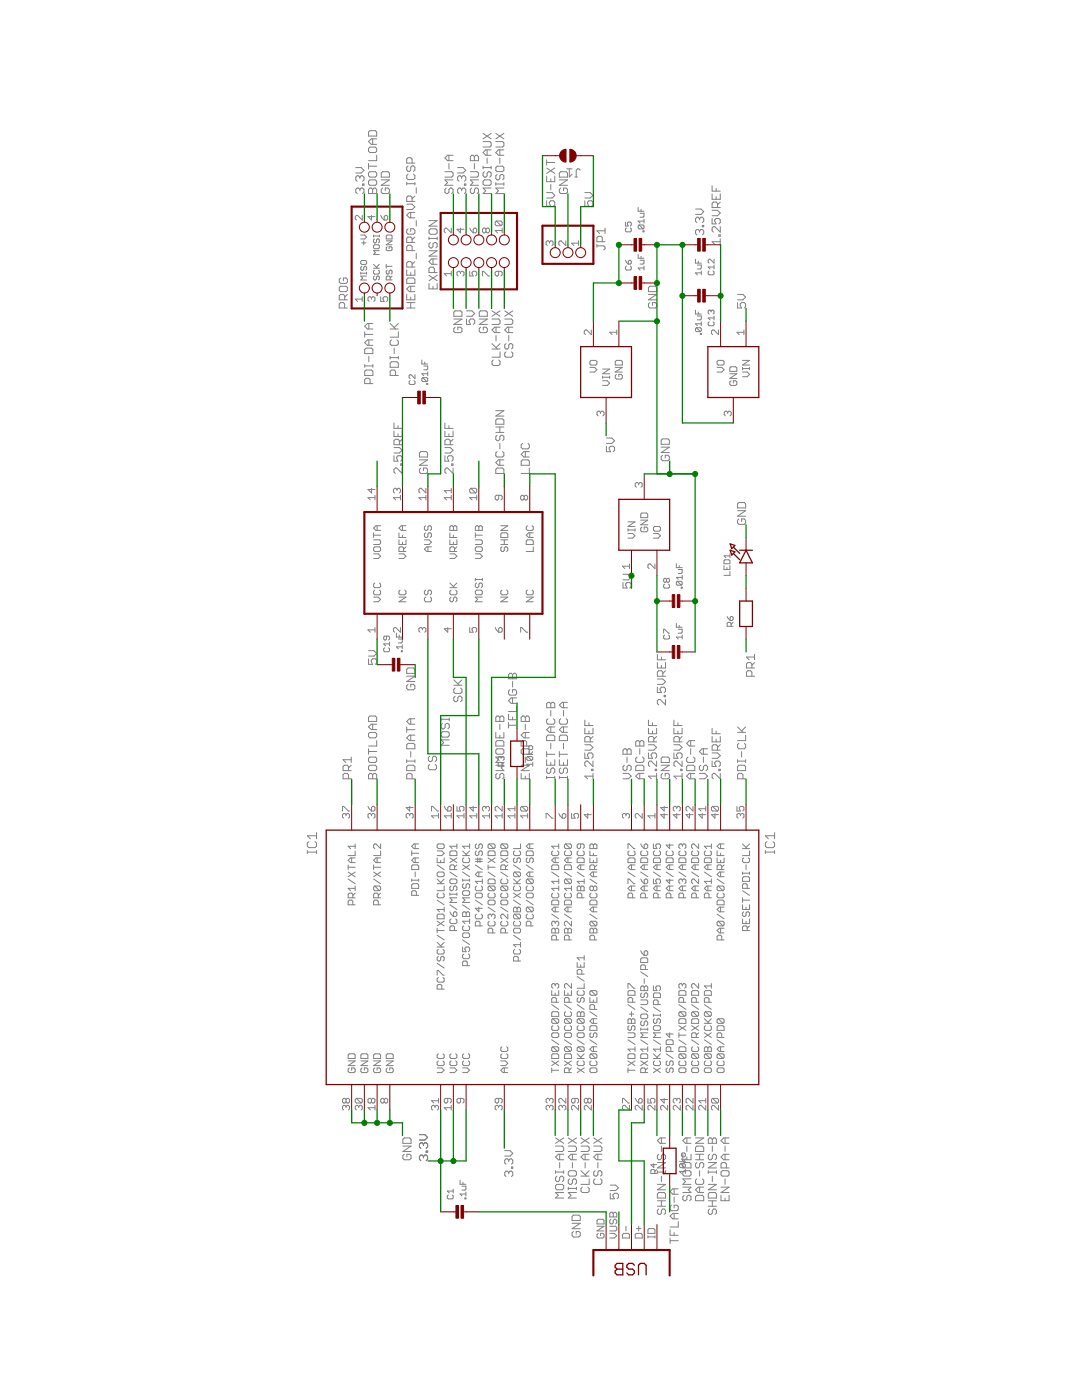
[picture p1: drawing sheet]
<svg xmlns="http://www.w3.org/2000/svg" width="216mm" height="279mm" viewBox="0 0 216 279" stroke-linecap="round" stroke-linejoin="round" font-family="sans-serif">
<g fill="none" stroke="#808080" stroke-width=".2">
<path d="M71 33.4h1.1l.5 .6-.5 .5h-1.1M71.8 37.8l-.3-.3h-.2l-.3 .3v.6l.3 .2M71.8 37.8l.3-.3h.2l.3 .3v.6l-.3 .2M71.8 35.3l-.3-.2h-.2l-.3 .2v.6l.3 .3M71.8 35.3l.3-.2h.2l.3 .2v.6l-.3 .3M71.8 35.3v.3M71.8 37.8v.3M72.3 36.7h.3v.3h-.3zM73.5 29.6l.3-.2h1.1l.3 .2v.6l-.3 .2h-1.1l-.3-.2zM73.5 32.6v1.1M73.5 34.5l.3-.2h1.1l.3 .2v.6l-.3 .2h-1.1l-.3-.2zM73.5 37.8l.3-.3h.3l.3 .3 .2-.3h.3l.3 .3v.8h-1.7z"/>
<path d="M73.5 33.2h1.7M73.8 26.1h1.1l.3 .3v.8h-1.7v-.8zM73.8 35.9h1.1l.3 .3v.5l-.3 .3h-1.1l-.3-.3v-.5zM74.4 27.7v1.1M74.4 37.8v.8M75.2 31v1.1h-1.7M75.2 27.7h-1.1l-.6 .6 .6 .5h1.1M76.1 34.5l.2-.2h1.1l.3 .2v.8h-1.6zM76.1 35.9h1.6l-1.6 1.1h1.6M76.3 37.5l-.2 .3v.6l.2 .2h1.1l.3-.2v-.6l-.3-.3h-.5v.6M81.2 36.4v.5M81.2 36.7h1.6"/>
<path d="M81.4 33.1l-.2 .3v.5l.2 .3h.3l.3-.3v-.5l.2-.3h.3l.3 .3v.5l-.3 .3M81.4 34.8l-.2 .2v.6l.2 .2h1.1l.3-.2v-.6l-.3-.2M82.2 32.6v-.9l-.2-.2h-.6l-.2 .2v.9h1.6M82.8 36.4v.5M82.8 39.1l-.6 .6M83.1 37.5v1.1M88.8 34.3h1.3l.3 .2v.6l-.3 .2h-1.3M89 37.5l-.2 .3v.6l.2 .2h.3l.3-.2v-.6l.3-.3h.2l.3 .3v.6l-.3 .2M89.6 31v1.1M89.6 32.6v1.1M90.4 35.9h-1.6l.5 .5-.5 .6h1.6M90.4 31h-1.1l-.5 .5 .5 .6h1.1"/>
<path d="M91.3 33.4h1.1l.5 .6-.5 .5h-1.1M92.1 35.3l-.3-.2h-.2l-.3 .2v.6l.3 .3M92.1 37.8l-.3-.3h-.2l-.3 .3v.6l.3 .2M92.1 37.8l.3-.3h.3l.2 .3v.6l-.2 .2M92.1 35.3v.3M92.1 37.8v.3M92.1 35.3l.3-.2h.3l.2 .2v.6l-.2 .3M92.7 36.7h.2v.3h-.2zM93.9 31.3l.2-.3h.3l.3 .3 .2-.3h.3l.3 .3v.8h-1.6zM93.9 34.3h1.3l.3 .2v.6l-.3 .2h-1.3M94.1 37.5l-.2 .3v.6l.2 .2h.3l.3-.2v-.6l.2-.3h.3l.3 .3v.6l-.3 .2M94.7 31.3v.8"/>
<path d="M94.7 32.6v1.1M95.5 35.9h-1.6l.5 .5-.5 .6h1.6M96.4 28.3h1.3l.3 .2v.6l-.3 .2h-1.3M96.4 33.4h1.6M96.4 33.2v.5M96.4 26.6l1.6 1.1M96.6 34.3l-.2 .2v.6l.2 .2h.3l.3-.2v-.6l.3-.2h.2l.3 .2v.6l-.3 .2M96.6 35.9h1.1l.3 .3v.5l-.3 .3h-1.1l-.2-.3v-.5zM97.2 29.9v1.1M97.2 31.5v1.1M98 37.5h-1.6l.5 .6-.5 .5h1.6M98 29.9h-1.1l-.5 .5 .5 .6h1.1"/>
<path d="M98 33.2v.5M98 26.6l-1.6 1.1M98.9 36.7h1.6M98.9 28.3h1.4l.2 .2v.6l-.2 .2h-1.4M98.9 36.4v.6M98.9 26.6l1.6 1.1M99.2 34.8l-.3 .3v.5l.3 .3h.3l.2-.3v-.5l.3-.3h.3l.2 .3v.5l-.2 .3M99.2 33.2h1.1l.2 .2v.6l-.2 .2h-1.1l-.3-.2v-.6zM99.7 29.9v1.1M99.7 31.5v1.1M100.5 37.5h-1.6l.6 .6-.6 .5h1.6M100.5 29.9h-1l-.6 .5 .6 .6h1"/>
<path d="M100.5 36.4v.6M100.5 26.6l-1.6 1.1M109.1 38.4h1.1l.5 .6-.5 .5h-1.1M109.1 31.9v1.1M109.1 35.2v1.1h1.6v-1.1M109.1 33.5l1.6 1.1M109.1 32.4h1.6M109.9 35.7v.6M109.9 36.8v1.1M110.7 33.5l-1.6 1.1M111.6 34.5l.3-.2h1.1l.2 .2v.8h-1.6zM111.6 35.9h1.6l-1.6 1.1h1.6"/>
<path d="M111.9 37.5l-.3 .3v.6l.3 .2h1.1l.2-.2v-.6l-.2-.3h-.6v.6M113.1 33.7h1.1M113.6 33.7v1.6l.6-.5M114.7 35.3h.5M115.8 34l-.3-.3h-.3l-.2 .3v1.3M116.7 38.4h1.1l.5 .6-.5 .5h-1.1M142.1 38.7v1.1h1.6v-1.1M142.1 37.1v1h1.6M142.9 37.6v.5M142.9 39.2v.6M67.7 57.4l.3-.3h1l.3 .3v.5l-.3 .3h-1l-.3-.3zM68 55.5l-.3 .3v.5l.3 .3h1l.3-.3v-.5l-.3-.3h-.5v.5"/>
<path d="M68.8 59.8v-.8l-.3-.2h-.5l-.3 .2v.8h1.6M69.3 58.8l-.5 .5M72 52.2l.2-.2h.8l.2 .2v.4l-.2 .2h-.8l-.2-.2zM72 54.5h1.2M72 54.3v.4M72 46.9h.8l.4 .4-.4 .4h-.8M72.2 53.1l-.2 .3v.3l.2 .2 .4-.2v-.3l.2-.3 .4 .3v.3l-.2 .2M72.2 48.5h.8M72.3 43v.9l-.9-.9h-.3l-.2 .2v.5l.2 .2M72.3 59.2v1M72.3 59.7h-1.4l.5 .5M72.6 48.1v.8"/>
<path d="M73.2 55.1h-1.2l.4 .4-.4 .4h1.2M73.2 54.3v.4M74.1 59.5l.3-.3h.2l.2 .3v.4l-.2 .3M74.1 59.5l-.2-.3h-.2l-.3 .3v.4l.3 .3M74.1 43v.9l-.7-.7h1.4M74.1 59.5v.2M74.5 46.9v.4M74.5 52.7l.8 .8M74.5 53.5h1.2M74.5 47.1h1.2M74.7 47.7l-.2 .2v.4l.2 .2 .4-.2v-.4l.2-.2 .4 .2v.4l-.2 .2M74.7 48.9h.8l.2 .1v.4l-.2 .2h-.8l-.2-.2v-.4z"/>
<path d="M74.7 53.9l-.2 .2v.4l.2 .2h.8l.2-.2v-.4l-.2-.2M74.7 55.1l-.2 .2v.4l.2 .2 .4-.2v-.4l.2-.2 .4 .2v.4l-.2 .2M75.7 50h-1.2l.4 .4-.4 .4h1.2M75.7 46.9v.4M75.7 52.7l-.6 .6M76 59.2v1h.7l-.3-.5v-.2l.3-.3h.4l.3 .3v.4l-.3 .3M76 43l.7 .9M76.7 43.2l.2-.2h.2l.3 .2v.5l-.3 .2h-.4zM77.1 52.7v.8M77.1 48.1h1.1l-1.1 .8h1.1M77.1 53.1h1.1M77.3 49.3l-.2 .1v.4l.2 .2h.7l.2-.2v-.4l-.2-.1h-.4v.3"/>
<path d="M77.3 46.9h.7l.2 .2v.6h-1.1v-.6zM77.3 53.9l-.2 .2v.4l.2 .2 .3-.2v-.4l.3-.2 .3 .2v.4l-.2 .2M77.9 55.9v-.6l-.3-.2h-.3l-.2 .2v.6h1.1M78.2 55.1l-.3 .4M81.2 53.8v1.1h1.6v-1.1M81.2 58.8v1h1.6v-1M81.2 40.7h1l.6 .6-.6 .5h-1M81.4 45.7l-.2 .2v.6l.2 .2h1.1l.3-.2v-.6l-.3-.2h-.5v.5M81.4 55.5h1.1l.3 .3v.8h-1.6v-.8zM82 42.4v1.1M82 54.4v.5M82 57.1v1.1"/>
<path d="M82 59.3v.5M82.2 40.2v-.8l-.2-.3h-.6l-.2 .3v.8h1.6M82.2 48.4v-.8l-.2-.3h-.6l-.2 .3v.8h1.6M82.2 50v-.8l-.2-.3h-.6l-.2 .3v.8h1.6M82.2 53.3v-.8l-.2-.3h-.6l-.2 .3v.8h1.6M82.8 57.1h-1.1l-.5 .6 .5 .5h1.1M82.8 52.2l-.6 .5M82.8 47.3l-.6 .5M82.8 42.4h-1.1l-.5 .5 .5 .6h1.1M83.1 44v1.1M83.1 50.6v1M85.6 46l.3-.3h1.1l.2 .3v.5l-.2 .3h-1.1l-.3-.3z"/>
<path d="M85.6 50h1.6l-1.6 1.1h1.6M85.6 56.6v1.1h1.6v-1.1M85.6 47.3v.5M85.6 54.9l1.6 1.1M85.6 47.6h1.6M85.6 44h1.6l-1.6 1.1h1.6M85.9 48.4l-.3 .3v.5l.3 .3h.2l.3-.3v-.5l.3-.3h.3l.2 .3v.5l-.2 .3M86.4 51.7v1M86.4 57.1v.6M86.7 54.4v-.8l-.3-.3h-.5l-.3 .3v.8h1.6M87.2 51.7h-1.1l-.5 .5 .5 .5h1.1M87.2 47.3v.5"/>
<path d="M87.2 54.9l-1.6 1.1M90 45.5v1l-.9-1h-.2l-.3 .3v.4l.3 .3M90 54.1v1M90 54.6h-1.4l.5 .5M91.9 54.4l.2-.3h.3l.2 .3v.4l-.2 .3M91.9 54.4l-.2-.3h-.3l-.2 .3v.4l.2 .3M91.9 45.5v1l-.7-.7h1.4M91.9 54.4v.2M93.7 54.1v1h.7l-.2-.5v-.2l.2-.3h.5l.2 .3v.4l-.2 .3M93.7 45.5l.7 1M94.4 45.8l.3-.3h.2l.2 .3v.4l-.2 .3h-.5zM96.3 55.1v-1h.2l.9 1h.3"/>
<path d="M97 45.8l.2-.3h.2l.3 .3v.4l-.3 .3h-.2l-.2-.3M97 45.8l-.3-.3h-.2l-.2 .3v.4l.2 .3h.2l.3-.3M97 45.8v.4M99 44.1l-.2 .2v.5l.2 .2h1M99 44.1h1l.2 .2v.5l-.2 .2M99 44.1l1 .9M99.5 54.1v.7l-.2 .3h-.3l-.2-.3v-.4l.2-.3h1l.2 .3v.4l-.2 .3M100.2 45.5v1M100.2 46h-1.4l.5 .5M109.1 40.1v1.1h.8l-.3-.6v-.3l.3-.2h.5l.3 .2v.6l-.3 .3M109.7 48.3l-.3-.2h-.2l-.2 .2v.5l.2 .2M109.7 48.3v.2"/>
<path d="M109.7 48.3l.2-.2h.2l.3 .2v.5l-.3 .2M112.9 48.1v.9l-.9-.9h-.3l-.2 .2v.5l.2 .2M115.4 48.1v.9M115.4 48.5h-1.4l.5 .5M116.7 40.1v1.1h.8l-.3-.6v-.3l.3-.2h.5l.3 .2v.6l-.3 .3M119.1 48.8v.5M119.1 49.1h1.4l.2 .2v.3l-.2 .3M120.2 48.2v-.8l-.3-.2h-.5l-.3 .2v.8h1.6M120.7 45.5v1.1M120.7 46.1h-1.6l.6 .5M124.8 44.3v.8h.6l-.2-.4 .2-.4h.4l.2 .2v.4l-.2 .2M124.8 51.9l.6 .8"/>
<path d="M125 45.5l-.2 .2v.4l.2 .2h.8l.2-.2v-.4l-.2-.2M125 53.1l-.2 .2v.4l.2 .2h.8l.2-.2v-.4l-.2-.2M125.4 52.1l.4-.2 .2 .2v.4l-.2 .2h-.4zM127.3 41.4v.8h1.2M127.3 50.8v.7h1.2M127.5 44.9h.8l.2 .2v.4l-.2 .2M127.5 44.9l-.2 .2v.4l.2 .2h.8M127.5 44.9l.8 .8M127.7 42.6h.8v.5l-.2 .2h-.6M127.7 51.9h.8v.6l-.2 .2h-.6M127.9 41.8v.4M127.9 51.2v.3"/>
<path d="M128.3 46.1h.2v.2h-.2zM128.5 43.7v.8M128.5 53.1v.8M128.5 44.1h-1.2l.4 .4M128.5 53.5h-1.2l.4 .4M129.4 58.8h1.6l-1.6 1h1.6M129.4 57.4l.3-.3h1l.3 .3v.8h-1.6zM138.8 51.7v.8h1.1M138.8 41.7h1.1l.5 .5-.5 .6h-1.1M139.1 52.9h.8v.6l-.2 .2h-.6M139.3 52.1v.4M139.6 43.6l-.3-.3h-.2l-.3 .3v.6l.3 .2"/>
<path d="M139.6 43.6l.3-.3h.2l.3 .3v.6l-.3 .2M139.6 46.1l-.3-.3h-.2l-.3 .3v.5l.3 .3M139.6 46.1l.3-.3h.2l.3 .3v.5l-.3 .3M139.6 43.6v.3M139.6 46.1v.3M139.9 54.5h-1.1l.3 .3M139.9 54.1v.7M140.1 45h.3v.3h-.3zM141.5 54.1l-.2 .2v.4l.2 .1h.8l.2-.1v-.4l-.2-.2M142.1 43.6v1.1h.8l-.3-.8 .3-.3h.5l.3 .3v.5l-.3 .3M142.1 42h1.1l.5 .5-.5 .6h-1.1M142.5 53.3h-1.2l.4 .4"/>
<path d="M142.5 51.7v.8l-.8-.8-.4 .2v.4l.2 .2M142.5 52.9v.8M143.2 41.4v-.8l-.3-.3h-.6l-.2 .3v.8h1.6M143.4 46.9h.3v.2h-.3zM143.7 48.2h-1.6l.5 .6M143.7 45.2v1.1l-1.1-1.1h-.3l-.2 .3v.6l.2 .2M143.7 47.7v1.1M143.7 40.3l-.5 .6M147.2 58.8h1.1l.5 .5-.5 .5h-1.1M68.8 61.5v-.8l-.3-.3h-.5l-.3 .3v.8h1.6M72.8 66.7h1.6M72.8 74.1l.2-.2h1.1l.3 .2v.8h-1.6z"/>
<path d="M72.8 73h1.6M72.8 66.2v1.1M72.8 72.7v.6M73 69.5h1.1l.3 .2v.9h-1.6v-.9zM73.6 64.6v1.1M73.6 67.8v1.1M73.6 71.1v1.1M73.9 76.6v-.8l-.3-.3h-.6l-.2 .3v.8h1.6M74.4 64.6h-1.1l-.5 .5 .5 .6h1.1M74.4 72.7v.6M74.4 67.8h-1.1l-.5 .6 .5 .5h1.1M77.9 71.1v.5"/>
<path d="M77.9 65.7h1.6M77.9 71.4h1.6M77.9 64.6l1 1.1M78.1 67.8l-.2 .3v.6l.2 .2h1.1l.3-.2v-.6l-.3-.3M78.1 72.2h1.1l.3 .3v.8h-1.6v-.8zM78.7 69.5v1.1M78.9 74.9v-.8l-.2-.2h-.6l-.2 .2v.8h1.6M79.5 66.2v1.1h-1.6M79.5 71.1v.5M79.5 64.6l-.8 .8M81.2 61.5h1.6M81.2 60.4h1.6"/>
<path d="M81.8 76l-.2 .2v.3l.2 .2h.8l.2-.2v-.3l-.2-.2M82 60.4v1.1M82.8 74.8v.8l-.8-.8-.4 .2v.4l.2 .2M84.2 71.9v.7h1.1M84.4 75.4h.8l.1 .2v.4l-.1 .2M84.4 75.4l-.2 .2v.4l.2 .2h.8M84.4 75.4l.8 .8M84.6 73h.7v.6l-.1 .2h-.6M84.8 72.3v.3M85.2 76.5h.1v.2h-.1zM85.3 74.2v.8M85.3 74.6h-1.1l.4 .4"/>
<path d="M90.6 62.3l.2-.3h1.1l.3 .3v.8h-1.6zM90.6 63.7h1.6l-1.6 1h1.6M90.8 65.3l-.2 .3v.5l.2 .3h1.1l.3-.3v-.5l-.3-.3h-.5v.5M93.1 63.7v1h.8l-.3-.5v-.3l.3-.2h.5l.3 .2v.6l-.3 .2M93.1 62h1.1l.5 .6-.5 .5h-1.1M95.6 62.3l.3-.3h1.1l.2 .3v.8h-1.6zM95.6 63.7h1.6l-1.6 1h1.6M95.9 65.3l-.3 .3v.5l.3 .3h1.1l.2-.3v-.5l-.2-.3h-.6v.5M98.2 63.7h1.3l.3 .2v.6l-.3 .2h-1.3M98.2 69.7h1.6M98.2 68.6l1.1 1.1M98.2 62l1.6 1.1"/>
<path d="M98.4 71.8l-.2 .3v.6l.2 .2h1.1l.3-.2v-.6l-.3-.3M99 65.3v1.1M99 67v1M99.8 65.3h-1.1l-.5 .5 .5 .6h1.1M99.8 70.2v1.1h-1.6M99.8 68.6l-.8 .8M99.8 62l-1.6 1.1M100.7 63.7h1.4l.2 .2v.6l-.2 .2h-1.4M100.7 62l1.6 1.1M101 70.2l-.3 .3v.5l.3 .3h1.1l.2-.3v-.5l-.2-.3M101 68.6l-.3 .3v.5l.3 .3h.2l.3-.3v-.5l.3-.3h.3l.2 .3v.5l-.2 .3M101.5 65.3v1.1"/>
<path d="M101.5 67v1M102.3 65.3h-1.1l-.5 .5 .5 .6h1.1M102.3 62l-1.6 1.1M117.7 73.3h.9l.5 .5-.5 .5h-.9M117.9 71.9h1l.2 .3v.4l-.2 .3h-1l-.2-.3v-.4zM118 65.8v1l-.9-1h-.3l-.2 .3v.4l.2 .3M120.2 73.7h1.4l-1.4 .9h1.4M120.2 76h1l.4 .5-.4 .4h-1M120.2 75.3h1.4M120.2 75.1v.4M121.6 75.1v.4M122.8 72.2l.2-.3h1l.2 .3v.7h-1.4z"/>
<path d="M122.8 73.3h1.4l-1.4 1h1.4M123 74.7l-.2 .3v.4l.2 .2h1l.2-.2v-.4l-.2-.3h-.5v.5M123.1 66.3h-1.4l.4 .5M123.1 65.8v1M129.7 60.4l-.3 .3v.5l.3 .3h1l.3-.3v-.5l-.3-.3h-.5v.5M138.8 61.9v.8h1.1M139 65.4h.7l.2 .2v.4l-.2 .2M139 65.4l-.2 .2v.4l.2 .2h.7M139 65.4l.7 .8M139.1 63.1h.8v.5l-.2 .2h-.6M139.3 62.3v.4M139.7 66.6h.2v.2h-.2z"/>
<path d="M139.9 64.2v.8M139.9 64.6h-1.1l.3 .4M141.5 64.2l-.2 .2v.4l.2 .2h.8l.2-.2v-.4l-.2-.2M141.9 62.1l.2-.2 .4 .2v.4l-.2 .2M141.9 62.1l-.2-.2-.4 .2v.4l.2 .2M141.9 62.1v.2M142.5 63.1v.7M142.5 63.5h-1.2l.4 .3M143.1 73.3h.9l.5 .5-.5 .5h-.9M143.3 71.9h1l.2 .3v.4l-.2 .3h-1l-.2-.3v-.4zM143.4 65.8v1l-1-1h-.2l-.2 .3v.4l.2 .3M145.6 73.4l.3-.2h.9l.2 .2v.7h-1.4z"/>
<path d="M145.6 74.6h1.4l-1.4 .9h1.4M145.9 76l-.3 .2v.5l.3 .2h.9l.2-.2v-.5l-.2-.2h-.5v.5M147.2 60.4v1.1h.8l-.3-.6v-.2l.3-.3h.5l.3 .3v.5l-.3 .3M148.2 73.3v.5M148.2 74.3h.9l.5 .4-.5 .5h-.9M148.2 73.6h1.4M148.2 71.9h1.4l-1.4 1h1.4M148.4 65.8v1M148.4 66.3h-1.4l.5 .5M149.6 73.3v.5M74.1 97.5v.9l-.7-.7h1.4M74.8 99.3h-1.4l.5 .5"/>
<path d="M74.8 98.8v1M78.6 86v1.1h1.6v-1.1M78.6 91v1h.8l-.2-.5v-.3l.2-.2h.6l.2 .2v.6l-.2 .2M78.6 84.4v1.1h1.6M78.6 89.3h1.1l.5 .6-.5 .5h-1.1M79.2 97.7l-.2-.2h-.3l-.2 .2v.4l.2 .3M79.2 97.7l.2-.2h.3l.2 .2v.4l-.2 .3M79.2 97.7v.2M79.4 84.9v.6M79.4 86.6v.5M79.7 88.8v-.9l-.3-.2h-.5l-.3 .2v.9h1.6M79.9 99.3h-1.4l.5 .5"/>
<path d="M79.9 98.8v1M80 92.6h.2v.3h-.2zM80.2 93.4v1.1l-1-1.1h-.3l-.3 .3v.5l.3 .3M80.2 87.7l-.5 .5M83.7 91.8h1.6l-1.6 1.1h1.6M84 90.1h1l.3 .3v.8h-1.6v-.8zM84 93.4l-.3 .3v.5l.3 .3h1l.3-.3v-.5l-.3-.3h-.5v.5M85 99.3h-1.4l.5 .5M85 97.5v.9l-.9-.9h-.3l-.2 .2v.4l.2 .3M85 98.8v1M88.8 84.4v1.1h1.6M88.8 86v1.1h1.6v-1.1"/>
<path d="M88.8 91v1h.8l-.3-.5v-.3l.3-.2h.5l.3 .2v.6l-.3 .2M88.8 89.3h1.1l.5 .6-.5 .5h-1.1M89.6 84.9v.6M89.6 86.6v.5M89.9 88.8v-.9l-.3-.2h-.6l-.2 .2v.9h1.6M90 97.5v.9M90 98.8v1M90 99.3h-1.4l.5 .5M90 97.9h-1.4l.5 .5M90.1 92.6h.3v.3h-.3zM90.4 87.7l-.5 .5M90.4 93.4v1.1l-1.1-1.1h-.3l-.2 .3v.5l.2 .3"/>
<path d="M94 97.5h.9l.2 .2v.4l-.2 .3M94 97.5l-.3 .2v.4l.3 .3h.9M94 97.5l.9 .9M95.1 98.8v1M95.1 99.3h-1.4l.5 .5M98.9 86.3h1.6M98.9 85.2h1.6M98.9 82h1.6l-1.6 1h1.6M99.2 93.4h1.1l.2 .3v.8h-1.6v-.8zM99.2 90.1l-.3 .3v.6l.3 .2h1.1l.2-.2v-.6l-.2-.3M99.2 83.6h1.1l.2 .3v.8h-1.6v-.8zM99.2 86.9l-.3 .2v.6l.3 .2h.3l.2-.2v-.6l.3-.2h.3l.2 .2v.6l-.2 .2"/>
<path d="M99.5 98.8v.7l-.2 .3h-.3l-.2-.3v-.4l.2-.3h1l.2 .3v.4l-.2 .3M99.7 85.2v1.1M99.7 88.5v1.1M99.7 91.8v1.1M100.5 91.8h-1l-.6 .5 .6 .6h1M104 92l.3-.2h1.1l.2 .2v.9h-1.6zM104.3 88.5l-.3 .3v.5l.3 .3h1.1l.2-.3v-.5l-.2-.3M104.6 99.1l.2-.3h.3l.2 .3v.4l-.2 .3h-.3l-.2-.3M104.6 99.1l-.2-.3h-.3l-.2 .3v.4l.2 .3h.3l.2-.3M104.6 99.1v.4M104.8 90.1v1.1M105.6 90.1h-1.1l-.5 .6 .5 .5h1.1"/>
<path d="M105.6 93.4v1.1h-1.6M119.8 82.3l-.2-.2h-.2l-.3 .2v.5l.3 .2M119.8 82.3l.3-.2h.2l.2 .2v.5l-.2 .2M119.8 82.3v.2M121 89.1v1h.8l-.2-.5v-.3l.2-.2h.6l.2 .2v.6l-.2 .2M121 87.4h1.1l.5 .6-.5 .5h-1.1M127.4 96.5l.3-.2h.2l.2 .2v.5l-.2 .2M127.4 96.5l-.2-.2h-.2l-.3 .2v.5l.3 .2M127.4 96.5v.3M131.9 87.9l.3-.3h1.1l.3 .3v.8h-1.7zM131.9 89.2h1.7l-1.7 1.1h1.7M132.2 90.9l-.3 .2v.6l.3 .2h1.1l.3-.2v-.6l-.3-.2h-.6v.5"/>
<path d="M145.2 82.3l-.2-.2h-.3l-.2 .2v.5l.2 .2M145.2 82.3l.2-.2h.3l.2 .2v.5l-.2 .2M145.2 82.3v.2M74.5 109.4l.3-.3h.9l.2 .3v.4l-.2 .3h-.9l-.3-.3zM74.5 106.3v1M74.5 107.7h1.2l.2 .3v.4l-.2 .3h-1.2M74.5 110.5h1l.4 .5-.4 .5h-1M74.5 106.8h1.4M74.5 119.2h1l.4 .4-.4 .5h-1M74.8 116.4l-.3 .2v.5l.3 .2h.9l.2-.2v-.5l-.2-.2M74.8 117.8l-.3 .2v.5l.3 .2h.9l.2-.2v-.5l-.2-.2M75.2 104.9v1"/>
<path d="M75.9 104.9h-.9l-.5 .5 .5 .5h.9M79.6 107.7v1h1.4v-1M79.6 106.3v1h1.4M79.6 110.5h.9l.5 .5-.5 .5h-.9M79.6 119.2h1.4l-1.4 .9h1.4M79.8 117.8l-.2 .2v.5l.2 .2h1l.2-.2v-.5l-.2-.2M80.3 104.9v1M80.3 106.8v.5M80.3 108.2v.5M80.5 110.1v-.7l-.2-.3h-.5l-.2 .3v.7h1.4M81 104.9h-.9l-.5 .5 .5 .5h.9M81 109.1l-.5 .5"/>
<path d="M84.7 107.7h.9l.5 .5-.5 .5h-.9M84.9 119.2l-.2 .2v.5l.2 .2h1l.2-.2v-.5l-.2-.2M84.9 117.8l-.2 .2v.5l.2 .2h.3l.2-.2v-.5l.2-.2h.3l.2 .2v.5l-.2 .2M84.9 104.9l-.2 .3v.4l.2 .3h.3l.2-.3v-.4l.2-.3h.3l.2 .3v.4l-.2 .3M84.9 106.3l-.2 .3v.4l.2 .3h.3l.2-.3v-.4l.2-.3h.3l.2 .3v.4l-.2 .3M85.4 109.1v1M86.1 109.1h-.9l-.5 .5 .5 .5h.9M89.8 105.2l.2-.3h.2l.3 .3 .2-.3h.2l.3 .3v.7h-1.4zM89.8 107.7v1h1.4v-1M89.8 110.5h.9l.5 .5-.5 .5h-.9M89.8 106.3v1h1.4M89.8 117.3h1.4"/>
<path d="M89.8 116.4l.9 .9M90 117.8l-.2 .2v.5l.2 .2h.9l.3-.2v-.5l-.3-.2M90 119.2l-.2 .2v.5l.2 .2h.2l.3-.2v-.5l.2-.2h.2l.3 .2v.5l-.3 .2M90.5 105.2v.7M90.5 106.8v.5M90.5 108.2v.5M90.7 110.1v-.7l-.2-.3h-.5l-.2 .3v.7h1.4M91.2 109.1l-.5 .5M91.2 116.4l-.7 .7M94.8 105.2l.3-.3h.2l.2 .3 .3-.3h.2l.2 .3v.7h-1.4zM94.8 106.3v1M94.8 115.4v.5"/>
<path d="M94.8 107.7h1.2l.2 .3v.4l-.2 .3h-1.2M94.8 110.5h1l.4 .5-.4 .5h-1M94.8 106.8h1.4M94.8 115.7h1.4M95.1 109.1h.9l.2 .3v.4l-.2 .3h-.9l-.3-.3v-.4zM95.1 116.4l-.3 .2v.5l.3 .2h.2l.2-.2v-.5l.3-.2h.2l.2 .2v.5l-.2 .2M95.1 117.8h.9l.2 .2v.5l-.2 .2h-.9l-.3-.2v-.5zM95.5 105.2v.7M96.2 115.4v.5M96.2 119.2h-1.4l.5 .4-.5 .5h1.4M99.9 108.7h1.4M99.9 107.7h1.4"/>
<path d="M99.9 104.9h1.4l-1.4 1h1.4M99.9 119.2h1.4l-1.4 .9h1.4M100.2 109.1l-.3 .3v.4l.3 .3h.2l.2-.3v-.4l.3-.3h.2l.2 .3v.4l-.2 .3M100.2 106.3h.9l.2 .3v.7h-1.4v-.7zM100.2 117.8l-.3 .2v.5l.3 .2h.9l.2-.2v-.5l-.2-.2M100.6 107.7v1M105 119.2h1.4l-1.4 .9h1.4M105.2 104.9l-.2 .3v.4l.2 .3h1l.2-.3v-.4l-.2-.3M105.2 107.7h1l.2 .3v.7h-1.4v-.7zM105.2 117.8l-.2 .2v.5l.2 .2h1l.2-.2v-.5l-.2-.2M105.7 106.3v1M106.4 109.1v1h-1.4"/>
<path d="M106.4 106.3h-.9l-.5 .5 .5 .5h.9M124.3 114.6h1.1l.5 .6-.5 .5h-1.1M124.3 116.3v1h.8l-.2-.5v-.3l.2-.2h.6l.2 .2v.6l-.2 .2M125.3 105.5v.5M125.3 106.5h.9l.5 .4-.5 .5h-.9M125.3 105.8h1.4M125.3 104.1h1.4l-1.4 1h1.4M125.6 112.5v1M125.6 113h-1.4l.5 .5M126.7 105.5v.5M127.8 102.6l.3-.2h.9l.2 .2v.7h-1.4zM127.8 103.8h1.4l-1.4 .9h1.4"/>
<path d="M128.1 105.2l-.3 .2v.5l.3 .2h.9l.2-.2v-.5l-.2-.2h-.5v.5M130.4 106.5h.9l.5 .4-.5 .5h-.9M130.6 105.1h1l.2 .2v.5l-.2 .2h-1l-.2-.2v-.5zM130.7 112.5v1l-.9-1h-.3l-.2 .3v.4l.2 .3M132.6 116.6l-.2 .2v.4l.2 .2h.8l.2-.2v-.4l-.2-.2M133 115.6l-.2-.2-.4 .2v.4l.2 .2 .4-.2M133 115.6l.2-.2 .4 .2v.4l-.2 .2-.4-.2M133 115.6v.4M135 112.5v.8h1.1M135.1 116h.8l.2 .2v.4l-.2 .2M135.1 116l-.1 .2v.4l.1 .2h.8M135.1 116l.8 .8"/>
<path d="M135.3 113.7h.8v.6l-.2 .1h-.6M135.5 112.9v.4M135.9 117.2h.2v.2h-.2zM136.1 114.8v.8M136.1 115.2h-1.1l.3 .4M144.5 112.9v.8h1.1v-.8M144.5 111.9l.2-.2h.7l.2 .2v.6h-1.1zM145.1 113.3v.4M145.6 114v.8h-1.1M145.6 110.6v.7M145.6 110.9h-1.1l.4 .4M147.2 101.9h1.6l-1.6 1.1h1.6"/>
<path d="M147.4 100.3h1.1l.3 .3v.8h-1.6v-.8zM147.4 103.6l-.2 .2v.6l.2 .2h1.1l.3-.2v-.6l-.3-.2h-.5v.5M73.5 131.5v1.1h.9l-.3-.6v-.2l.3-.3h.5l.3 .3v.5l-.3 .3M73.5 129.9h1.1l.6 .5-.6 .5h-1.1M74.8 125.2v1M74.8 125.7h-1.4l.5 .5M76.8 129.3l-.2 .2v.4l.2 .2h.7l.2-.2v-.4l-.2-.2M77.1 127v.5l-.2 .2-.3-.2v-.4l.2-.1h.7l.2 .1v.4l-.2 .2M77.7 128.1v.8M77.7 128.5h-1.1l.3 .4M79.1 126.4v.7h1.2M79.5 127.5h.8v.6l-.2 .2h-.6"/>
<path d="M79.7 126.7v.4M79.9 125.2v1l-.9-1h-.3l-.2 .3v.4l.2 .3M80.1 129.9h.2v.2h-.2zM80.3 128.7v.8M80.3 129.1h-1.2l.4 .4M81.2 133.6l.2-.3h1.1l.3 .3v.8h-1.6zM81.2 134.9h1.6l-1.6 1.1h1.6M81.4 136.6l-.2 .2v.6l.2 .3h1.1l.3-.3v-.6l-.3-.2h-.5v.5M84.3 125.5l.2-.3h.3l.2 .3v.4l-.2 .3M84.3 125.5l-.2-.3h-.3l-.2 .3v.4l.2 .3M84.3 125.5v.2M89.3 125.2v1l-.7-.7h1.4"/>
<path d="M90.6 136.8h1.6M90.6 135.7l1 1.1M90.8 138.9l-.2 .3v.6l.2 .2h.3l.3-.2v-.6l.2-.3h.3l.3 .3v.6l-.3 .2M90.8 137.3l-.2 .3v.5l.2 .3h1.1l.3-.3v-.5l-.3-.3M92.2 135.7l-.8 .8M93.7 125.2v1h.7l-.2-.5v-.2l.2-.3h.5l.2 .3v.4l-.2 .3M98.8 125.2l.7 1M99.5 125.5l.2-.3h.3l.2 .3v.4l-.2 .3h-.5zM101.7 134.4h.3l.3 .2 .3-.2h.2l.3 .2v.9h-1.6v-.9zM101.7 137.6l-.2 .3v.6l.2 .2h1.1l.3-.2v-.6l-.3-.3h-.5v.6M102.3 134.6v.9M102.3 136v1.1"/>
<path d="M102.3 139.3v1.1M103.1 139.3h-1.1l-.5 .5 .5 .6h1.1M103.9 126.2v-1h.2l1 1h.2M131.2 135.5h1l.6 .5-.6 .6h-1M131.2 132.2v1.1h1.6v-1.1M131.2 137.1v1.1h.8l-.3-.5v-.3l.3-.3h.5l.3 .3v.6l-.3 .2M131.2 130.6v1.1h1.6M132 131.1v.6M132 132.8v.5M132.2 135v-.9l-.2-.2h-.6l-.2 .2v.9h1.6M132.4 126.4v-.8h.2l.8 .8h.2M132.5 138.8h.3v.2h-.3z"/>
<path d="M132.6 126.7l-.2 .2v.4l.2 .2h.8l.2-.2v-.4l-.2-.2M132.8 139.6v1.1l-1.1-1.1h-.3l-.2 .3v.5l.2 .3M132.8 133.9l-.6 .5M135 124.4v.8h1.1M135.3 125.6h.8v.6l-.2 .2h-.6M135.5 124.8v.4M136.1 127.1h-1.1l.3 .4M136.1 126.7v.8M145.1 123l.6 .8M145.7 123.2l.4-.2 .2 .2v.4l-.2 .2h-.4zM145.9 125v-.6l-.2-.2h-.4l-.2 .2v.6h1.2M146.3 124.2l-.4 .4"/>
<path d="M150 135v-.9l-.2-.2h-.6l-.3 .2v.9h1.7M150 133.3v-.8l-.2-.3h-.6l-.3 .3v.8h1.7M150.6 132.2l-.6 .6M150.6 131.1h-1.7l.6 .6M150.6 130.6v1.1M69.5 155.4v-.8l-.2-.3h-.6l-.2 .3v.8h1.6M69.5 153.8v-.8l-.2-.3h-.6l-.2 .3v.8h1.6M70.1 152.7l-.6 .6M70.1 151.6h-1.6l.5 .6M70.1 151.1v1.1M73.5 146.4l.3-.2h1.1l.3 .2v.6l-.3 .3h-1.1l-.3-.3zM73.5 151.3l.3-.2h1.1l.3 .2v.6l-.3 .3h-1.1l-.3-.3z"/>
<path d="M73.5 154.6l.3-.3h.3l.3 .3 .2-.3h.3l.3 .3v.8h-1.7zM73.5 153l.3-.3h1.1l.3 .3v.5l-.3 .3h-1.1l-.3-.3zM73.5 149.4v1.1M73.5 150h1.7M73.8 142.9h1.1l.3 .3v.8h-1.7v-.8zM74.4 144.5v1.1M74.4 154.6v.8M75.2 147.8v1.1h-1.7M75.2 144.5h-1.1l-.6 .6 .6 .5h1.1M81.2 145.1v1.1M81.2 148.6l.2-.2h1.1l.3 .2v.8h-1.6zM81.2 151.6v.6"/>
<path d="M81.2 153l.2-.3h1.1l.3 .3v.8h-1.6zM81.2 151.9h1.6M81.2 145.6h1.6M82 143.4v1.1M82 146.7v1.1M82 150v1.1M82.2 155.4v-.8l-.2-.3h-.6l-.2 .3v.8h1.6M82.8 151.6v.6M82.8 146.7h-1.1l-.5 .6 .5 .5h1.1M82.8 143.4h-1.1l-.5 .6 .5 .5h1.1M85.7 150.9l-.2 .3v.5l.2 .3h.3l.3-.3v-.5l.3-.3h.2l.3 .3v.5l-.3 .3M85.7 152.5l-.2 .3v.6l.2 .2h1.1l.3-.2v-.6l-.3-.3"/>
<path d="M88 143.3v.5M88 146.3l.3-.3h1.1l.2 .3v.5l-.2 .3h-1.1l-.3-.3zM88 143.6h1.6M88.3 144.4l-.3 .3v.5l.3 .3h.2l.3-.3v-.5l.3-.3h.3l.2 .3v.5l-.2 .3M89.6 147.7h-1.6l.5 .5-.5 .5h1.6M89.6 143.3v.5M98.9 152.7h1.6l-.5 .6 .5 .5h-1.6M98.9 146.2v1.1h1.6v-1.1M99.2 142.9h.3l.2 .3 .3-.3h.3l.2 .3v.8h-1.6v-.8zM99.2 149.4h1.1l.2 .3v.6l-.2 .2h-1.1l-.3-.2v-.6zM99.2 154.3l-.3 .3v.6l.3 .2h.3l.2-.2v-.6l.3-.3h.3l.2 .3v.6l-.2 .2M99.2 147.8h1.1l.2 .3v.8h-1.6v-.8z"/>
<path d="M99.6 152.1l-.2 .2v.6h1.2M99.7 143.2v.8M99.7 144.5v1.1M99.7 146.7v.6M100 151.2l.2-.2 .4 .2v.4l-.2 .1M100 151.2l-.2-.2-.4 .2v.4l.2 .1M100 152.1l.2 .2v.6M100 151.2v.2M100.5 151.1h-1.6l.6 .5-.6 .6h1.6M100.6 152.1l-.4 .4M101.5 144.7h1.6M101.5 142.6v1h1.6"/>
<path d="M101.5 144.2v1.1M102.3 143.1v.5M103.1 140.9v1.1h-1.6M104 149.7l.3-.3h1.1l.2 .3v.6l-.2 .2h-1.1l-.3-.2zM104 154.3v1.1h1.6v-1.1M104 152.7h1.6l-1.6 1.1h1.6M104.3 142.9h.2l.3 .3 .3-.3h.3l.2 .3v.8h-1.6v-.8zM104.8 143.2v.8M104.8 144.5v1.1M104.8 146.2v1.1M104.8 151.1v1.1M104.8 154.9v.5"/>
<path d="M105.1 148.9v-.8l-.3-.3h-.5l-.3 .3v.8h1.6M105.1 150.6h1.2M105.3 151h.8l.2 .2v.4l-.2 .1M105.3 151l-.2 .2v.4l.2 .1h.8M105.3 151l.8 .7M105.5 150l.4 .6 .4-.6M105.6 146.2h-1.1l-.5 .5 .5 .6h1.1M105.7 148.8h.4l.2 .2v.4l-.2 .2h-.4l-.2-.2v-.4zM106.3 152.5h-1.2l.4 .4M106.3 152.1v.8M109.1 151.6v1.1h1.6v-1.1M109.1 140.4l.2-.2h.3l.3 .2 .3-.2h.2l.3 .2v.8h-1.6z"/>
<path d="M109.1 150v1.1M109.1 154.9v.5M109.1 155.2h1.6M109.1 150.5h1.6M109.3 143.4l-.2 .3v.6l.2 .2h1.1l.3-.2v-.6l-.3-.3M109.3 153.3l-.2 .2v.6l.2 .2h.3l.3-.2v-.6l.3-.2h.2l.3 .2v.6l-.3 .2M109.3 146.7h1.1l.3 .3v.8h-1.6v-.8zM109.9 140.4v.8M109.9 141.8v1.1M109.9 145.1v1.1M109.9 148.4v1M109.9 152.2v.5"/>
<path d="M110.7 145.1h-1.1l-.5 .5 .5 .6h1.1M110.7 154.9v.5M111.6 151.6v1.1h1.6v-1.1M111.6 150v1.1M111.6 154.9v.5M111.6 155.2h1.6M111.6 150.5h1.6M111.9 146.7h1.1l.2 .3v.8h-1.6v-.8zM111.9 143.4l-.3 .3v.6l.3 .2h1.1l.2-.2v-.6l-.2-.3M111.9 153.3l-.3 .2v.6l.3 .2h.3l.2-.2v-.6l.3-.2h.3l.2 .2v.6l-.2 .2M112.4 140.2v1M112.4 141.8v1.1"/>
<path d="M112.4 145.1v1.1M112.4 148.4v1M112.4 152.2v.5M113.2 154.9v.5M113.2 145.1h-1l-.6 .5 .6 .6h1M113.2 140.2h-1l-.6 .5 .6 .5h1M116.7 148.6h1.1l.5 .6-.5 .5h-1.1M116.7 150.3v1h.8l-.3-.5v-.3l.3-.2h.5l.3 .2v.6l-.3 .2M116.7 143.7v1.1h1.6M116.7 145.4v1h1.6v-1M117.5 144.3v.5M117.5 145.9v.5"/>
<path d="M117.8 148.1v-.8l-.3-.3h-.5l-.3 .3v.8h1.6M118 153.5h.3v.3h-.3zM118.3 147l-.5 .5M118.3 151.9v1.1l-1.1-1.1h-.2l-.3 .3v.5l.3 .3M118.3 154.3v1.1M118.3 154.9h-1.6l.5 .5M124.3 149.7l.3-.3h.3l.2 .3 .3-.3h.3l.2 .3v.8h-1.6zM124.3 154.3h1.1l.5 .6-.5 .5h-1.1M124.6 152.7l-.3 .3v.5l.3 .3h.3l.2-.3v-.5l.3-.3h.3l.2 .3v.5l-.2 .3M125.1 149.7v.8M125.1 151.1v1.1M126.9 148.1l.2-.3h.3l.3 .3 .2-.3h.3l.3 .3v.8h-1.6z"/>
<path d="M126.9 153l.2-.3h1.1l.3 .3v.8h-1.6zM127.1 151.1l-.2 .2v.6l.2 .3h1.1l.3-.3v-.6l-.3-.2M127.7 148.1v.8M127.7 149.4v1.1M127.7 154.3v1.1M128.5 154.3h-1.1l-.5 .6 .5 .5h1.1M129.4 150.3v1h.8l-.3-.8 .3-.2h.5l.3 .2v.6l-.3 .2M129.4 143.7v1.1h1.6M129.4 145.4v1h1.6v-1M129.4 148.6h1.1l.5 .6-.5 .5h-1.1M130.2 144.3v.5M130.2 145.9v.5"/>
<path d="M130.5 148.1v-.8l-.3-.3h-.5l-.3 .3v.8h1.6M130.7 153.5h.3v.3h-.3zM131 151.9v1.1l-1.1-1.1h-.2l-.3 .3v.5l.3 .3M131 154.3v1.1M131 154.9h-1.6l.5 .5M131 147l-.5 .5M131.9 151.3l.3-.2h1.1l.3 .2v.9h-1.7zM131.9 152.7h1.7l-1.7 1.1h1.7M132.2 154.3l-.3 .3v.6l.3 .2h1.1l.3-.2v-.6l-.3-.3h-.6v.6M134.5 150.3v1h.8l-.3-.8 .3-.2h.5l.3 .2v.6l-.3 .2M134.5 148.6h1.1l.5 .6-.5 .5h-1.1M134.5 145.4v1h1.6v-1"/>
<path d="M134.5 143.7v1.1h1.6M135.3 144.3v.5M135.3 145.9v.5M135.6 148.1v-.8l-.3-.3h-.6l-.2 .3v.8h1.6M135.8 153.5h.3v.3h-.3zM136.1 151.9v1.1l-1.1-1.1h-.3l-.2 .3v.5l.2 .3M136.1 147l-.5 .5M136.1 154.9h-1.6l.5 .5M136.1 154.3v1.1M137 153l.3-.3h1.1l.2 .3v.8h-1.6zM137.3 151.1l-.3 .2v.6l.3 .3h1.1l.2-.3v-.6l-.2-.2M137.8 147.8v1.1"/>
<path d="M137.8 149.4v1.1M137.8 154.3v1.1M138.6 154.3h-1.1l-.5 .6 .5 .5h1.1M138.6 147.8h-1.1l-.5 .6 .5 .5h1.1M139.6 154.3h1l.6 .6-.6 .5h-1M139.8 152.7l-.2 .3v.5l.2 .3h.3l.3-.3v-.5l.2-.3h.3l.3 .3v.5l-.3 .3M140.4 149.4v1.1M140.4 151.1v1.1M141.2 149.4h-1.1l-.5 .6 .5 .5h1.1M142.1 151.9v1.1h.8l-.3-.6v-.2l.3-.3h.5l.3 .3v.5l-.3 .3M142.1 147v1.1h1.6v-1.1M142.1 145.4v1h1.6"/>
<path d="M142.1 150.3h1.1l.5 .5-.5 .5h-1.1M142.9 145.9v.5M142.9 147.5v.6M143.2 149.7v-.8l-.3-.3h-.6l-.2 .3v.8h1.6M143.4 153.5h.3v.3h-.3zM143.7 154.3v1.1l-1.1-1.1h-.3l-.2 .3v.6l.2 .2M143.7 148.6l-.5 .6M147.2 151.6v.6M147.2 151.9h1.6M147.2 146.2h1.6M147.2 145.1l1.1 1.1M147.4 148.4l-.2 .2v.6l.2 .2h1.1l.3-.2v-.6l-.3-.2"/>
<path d="M147.4 152.7h1.1l.3 .3v.8h-1.6v-.8zM148 150v1.1M148.3 155.4v-.8l-.3-.3h-.6l-.2 .3v.8h1.6M148.8 146.7v1.1h-1.6M148.8 151.6v.6M148.8 145.1l-.8 .8M61.3 170.1h1.9M61.3 169.8v.5M61.6 168l-.3 .3v.6l.3 .3h1.2l.4-.3v-.6l-.4-.3M63.2 166.2v1.2M63.2 169.8v.5M63.2 166.8h-1.9l.6 .6"/>
<path d="M68.3 161.9v-1h.3l.9 1h.2M69 162.6l-.2-.3h-.2l-.3 .3v.4l.3 .3M69 162.6l.3-.3h.2l.2 .3v.4l-.2 .3M69 162.6v.2M69.5 173.1h1.4M69.5 172.6v.9M69.5 175.4l1.4 1M69.5 174l1.4 1M70.2 171.2v.9M70.4 179.2v-.7l-.2-.3h-.5l-.2 .3v.7h1.4M70.9 171.2h-1l-.4 .5 .4 .4h1M70.9 169.8v1h-1.4"/>
<path d="M70.9 168.9h-1.4l.4 .5M70.9 177.3h-1.4l.4 .5M70.9 168.4v1M70.9 176.8v1M70.9 178.2l-.5 .5M70.9 174l-1.4 1M73.4 160.9l.7 1M74.1 161.2l.3-.3h.2l.2 .3v.4l-.2 .3h-.5zM74.1 162.6l-.2-.3h-.2l-.3 .3v.4l.3 .3M74.1 162.6l.3-.3h.2l.2 .3v.4l-.2 .3M74.1 162.6v.2M74.5 172.6v.9"/>
<path d="M74.5 173.1h1.4M74.5 175.4l1.4 1M74.5 174l1.4 1M74.8 176.8l-.3 .3v.4l.3 .3h.9M74.8 176.8h.9l.2 .3v.4l-.2 .3M74.8 176.8l.9 1M75.2 171.2v.9M75.5 179.2v-.7l-.3-.3h-.4l-.3 .3v.7h1.4M75.9 171.2h-.9l-.5 .5 .5 .4h.9M75.9 169.8v1h-1.4M75.9 168.4v1l-.9-1h-.2l-.3 .3v.4l.3 .3M75.9 178.2l-.4 .5"/>
<path d="M75.9 174l-1.4 1M81.7 160.9v1l-.7-.7h1.4M81.7 162.6l-.2-.3h-.2l-.3 .3v.4l.3 .3M81.7 162.6l.3-.3h.2l.2 .3v.4l-.2 .3M81.7 162.6v.2M82.1 172.8l.3-.2h.9l.2 .2v.7h-1.4zM82.1 175.7h1.4M82.1 169.8v1M82.1 175.4v.5M82.1 170.3h1.4M82.4 176.4h.9l.2 .2v.7h-1.4v-.7zM82.8 168.4v1"/>
<path d="M82.8 171.2v.9M82.8 174v1M83.1 178.7v-.7l-.3-.2h-.4l-.3 .2v.7h1.4M83.5 171.2h-.9l-.5 .5 .5 .4h.9M83.5 168.4h-.9l-.5 .5 .5 .5h.9M83.5 175.4v.5M86.1 161.9v-1h.2l1 1h.2M87.2 171.2v.9h1.4v-.9M87.2 169.8h1l.4 .5-.4 .5h-1M87.2 176.4h1.4M87.2 174.3l.3-.3h.9l.2 .3v.4l-.2 .3h-.9l-.3-.3zM87.2 179.6l1.4 1"/>
<path d="M87.2 175.4l1 1M87.2 172.6l1.4 .9M87.5 178.2l-.3 .3v.4l.3 .3h.9l.2-.3v-.4l-.2-.3M87.5 168.4h.9l.2 .3v.4l-.2 .3h-.9l-.3-.3v-.4zM87.5 162.8h-1.4l.5 .5M87.5 162.3v1M87.9 171.7v.4M88.6 176.8v1h-1.4M88.6 175.4l-.7 .7M88.6 160.9l.7 1M89.6 160.9h.2l.2 .3v.4l-.2 .3h-.5v-.7zM89.8 170.1l.2-.3h.9l.3 .3v.7h-1.4z"/>
<path d="M89.8 178.2v.5M89.8 178.5h1.4M89.8 174l1.4 1M89.8 171.2l1.4 .9M90 176.8l-.2 .3v.4l.2 .3h.2l.3-.3v-.4l.2-.3h.2l.3 .3v.4l-.3 .3M90 175.4h.9l.3 .3v.4l-.3 .3h-.9l-.2-.3v-.4zM90 162.8h-1.4l.5 .5M90 162.3v1M90.7 173.5v-.7l-.2-.2h-.5l-.2 .2v.7h1.4M91.2 179.2h-1.4l.4 .4-.4 .5h1.4M91.2 168.4v1M91.2 178.2v.5"/>
<path d="M91.2 168.9h-1.4l.4 .5M91.2 172.6l-.5 .5M91.2 171.2l-1.4 .9M91.2 160.9v1h.7l-.2-.5v-.2l.2-.3h.5l.2 .3v.4l-.2 .3M92.3 170.8h1.4M92.3 175.7h1.4M92.3 175.4v.5M92.3 174l1.4 1M92.3 172.6l1.4 .9M92.3 169.8l.9 1M92.5 176.4l-.2 .2v.5l.2 .2h.3l.2-.2v-.5l.2-.2h.3l.2 .2v.5l-.2 .2M92.5 177.8h1l.2 .2v.5l-.2 .2h-1l-.2-.2v-.5z"/>
<path d="M92.5 171.2l-.2 .2v.5l.2 .2h1l.2-.2v-.5l-.2-.2M92.6 162.8h-1.4l.5 .5M92.6 162.3v1M93.7 179.2h-1.4l.5 .4-.5 .5h1.4M93.7 168.4v1M93.7 175.4v.5M93.7 168.9h-1.4l.5 .5M93.7 169.8l-.7 .7M93.7 172.6l-1.4 .9M94.4 160.9v1l-.7-.7h1.4M94.8 178.5l.3-.3h.9l.2 .3v.4l-.2 .3h-.9l-.3-.3zM94.8 179.6l1.4 1"/>
<path d="M94.8 172.6l1.4 .9M94.8 171.9h1.4M94.8 171.4h1.4M95.1 176.8l-.3 .3v.4l.3 .3h.9l.2-.3v-.4l-.2-.3M95.1 169.8l-.3 .3v.4l.3 .3h.2l.2-.3v-.4l.3-.3h.2l.2 .3v.4l-.2 .3M95.1 168.4l-.3 .3v.4l.3 .3h.2l.2-.3v-.4l.3-.3h.2l.2 .3v.4l-.2 .3M95.1 162.8h-1.4l.5 .5M95.1 162.3v1M95.3 171.2v.9M95.5 174v1M95.8 171.2v.9M96.2 175.9h-1.4l.5 .5"/>
<path d="M96.2 174h-.9l-.5 .5 .5 .5h.9M96.2 175.4v1M97 161.2l-.3-.3h-.2l-.2 .3v.4l.2 .3M97 161.2l.2-.3h.2l.3 .3v.4l-.3 .3M97 161.2v.2M97.4 170.1l.2-.3h1l.2 .3v.7h-1.4zM97.4 179.9l.2-.3h1l.2 .3v.4l-.2 .3h-1l-.2-.3zM97.4 172.6v.9M97.4 174l1.4 1M97.4 173.1h1.4M97.4 171.2l1.4 .9M97.6 178.2l-.2 .3v.4l.2 .3h1l.2-.3v-.4l-.2-.3"/>
<path d="M97.6 176.8l-.2 .3v.4l.2 .3h1M97.6 176.8h1l.2 .3v.4l-.2 .3M97.6 175.4h1l.2 .3v.7h-1.4v-.7zM97.6 168.4h1l.2 .3v.4l-.2 .3M97.6 168.4l-.2 .3v.4l.2 .3h1M97.6 168.4l1 1M97.6 176.8l1 1M97.7 162.8h-1.4l.4 .5M97.7 162.3v1M98.8 171.2l-1.4 .9M99.9 170.1l.3-.3h.9l.2 .3v.7h-1.4zM99.9 174l1.4 1"/>
<path d="M99.9 171.2l1.4 .9M100.2 178.2l-.3 .3v.4l.3 .3h.9l.2-.3v-.4l-.2-.3M100.2 176.8l-.3 .3v.4l.3 .3h.9M100.2 176.8h.9l.2 .3v.4l-.2 .3M100.2 168.4h.9l.2 .3v.4l-.2 .3M100.2 175.4l-.3 .3v.4l.3 .3h.9l.2-.3v-.4l-.2-.3M100.2 168.4l-.3 .3v.4l.3 .3h.9M100.2 179.6h.9l.2 .3v.4l-.2 .3h-.9l-.3-.3v-.4zM100.2 176.8l.9 1M100.2 168.4l.9 1M100.2 160.9v1l-.9-1h-.3l-.2 .3v.4l.2 .3M100.2 162.8h-1.4l.5 .5"/>
<path d="M100.2 162.3v1M100.9 173.5v-.7l-.3-.2h-.4l-.3 .2v.7h1.4M101.3 172.6l-.4 .5M101.3 171.2l-1.4 .9M102.5 176.4h1.4M102.5 179.6l1.4 1M102.5 178.2l1.4 1M102.5 175.4l.9 1M102.5 172.6l1.4 .9M102.7 176.8l-.2 .3v.4l.2 .3h.9l.3-.3v-.4l-.3-.3M102.7 171.2l-.2 .2v.5l.2 .2h.2l.3-.2v-.5l.2-.2h.2l.3 .2v.5l-.3 .2M102.7 169.8l-.2 .3v.4l.2 .3h.9l.3-.3v-.4l-.3-.3"/>
<path d="M102.7 174l-.2 .3v.4l.2 .3h.9M102.7 174h.9l.3 .3v.4l-.3 .3M102.7 174l.9 1M102.7 162.8h-1.4l.5 .5M102.7 160.9v1M102.7 162.3v1M102.7 161.4h-1.4l.5 .5M103.9 168.4v1h-1.4M103.9 178.2l-1.4 1M103.9 175.4l-.7 .7M104.1 160.9h1l.2 .3v.4l-.2 .3M104.1 160.9l-.2 .3v.4l.2 .3h1"/>
<path d="M104.1 160.9l1 1M105 178.5l.2-.3h1l.2 .3v.4l-.2 .3h-1l-.2-.3zM105 170.1l.2-.3h1l.2 .3v.7h-1.4zM105 179.6l1.4 1M105 172.6l1.4 .9M105.2 176.8l-.2 .3v.4l.2 .3h1l.2-.3v-.4l-.2-.3M105.2 175.4h1l.2 .3v.4l-.2 .3M105.2 171.2l-.2 .2v.5l.2 .2h.3l.2-.2v-.5l.2-.2h.3l.2 .2v.5l-.2 .2M105.2 175.4l-.2 .3v.4l.2 .3h1M105.2 175.4l1 1M105.3 162.8h-1.4l.5 .5M105.3 162.3v1"/>
<path d="M105.7 168.4v1M105.7 174v1M106.4 168.4h-.9l-.5 .5 .5 .5h.9M106.4 174h-.9l-.5 .5 .5 .5h.9M109 163.3v-1h.2l.9 1h.3M110.1 172.8l.2-.2h1l.2 .2v.7h-1.4zM110.1 179.9l.2-.3h1l.2 .3v.7h-1.4zM110.1 174l1.4 1M110.3 178.2l-.2 .3v.4l.2 .3h1l.2-.3v-.4l-.2-.3M110.3 169.8l-.2 .3v.4l.2 .3h1l.2-.3v-.4l-.2-.3M110.8 171.2v.9M111.5 171.2h-.9l-.5 .5 .5 .4h.9"/>
<path d="M111.5 175.9h-1.4l.5 .5M111.5 168.9h-1.4l.5 .5M111.5 177.3h-1.4l.5 .5M111.5 168.4v1M111.5 175.4v1M111.5 176.8v1M111.5 162.3l.7 1M112.2 162.6l.2-.3h.3l.2 .3v.4l-.2 .3h-.5zM112.6 172.8l.3-.2h.9l.2 .2v.7h-1.4zM112.6 179.9l.3-.3h.9l.2 .3v.7h-1.4zM112.6 174l1.4 1M112.9 178.2l-.3 .3v.4l.3 .3h.9l.2-.3v-.4l-.2-.3"/>
<path d="M112.9 175.4h.9l.2 .3v.4l-.2 .3M112.9 169.8l-.3 .3v.4l.3 .3h.9l.2-.3v-.4l-.2-.3M112.9 168.4h.9l.2 .3v.4l-.2 .3M112.9 175.4l-.3 .3v.4l.3 .3h.9M112.9 168.4l-.3 .3v.4l.3 .3h.9M112.9 175.4l.9 1M112.9 168.4l.9 1M113.3 171.2v.9M114 171.2h-.9l-.5 .5 .5 .4h.9M114 176.8v1M114 177.3h-1.4l.5 .5M114 162.3v1h.7l-.2-.7 .2-.3h.5l.2 .3v.4l-.2 .3"/>
<path d="M115.2 177.1l.2-.3h.2l.3 .3 .2-.3h.2l.3 .3v.7h-1.4zM115.2 171.4l.2-.2h.9l.3 .2v.7h-1.4zM115.2 174l1.4 1M115.4 169.8l-.2 .3v.4l.2 .3h.9l.3-.3v-.4l-.3-.3M115.9 168.4v.7l-.3 .3h-.2l-.2-.3v-.4l.2-.3h.9l.3 .3v.4l-.3 .3M115.9 172.6v.9M115.9 177.1v.7M116.1 179.2v-.7l-.2-.3h-.5l-.2 .3v.7h1.4M116.6 172.6h-1l-.4 .5 .4 .4h1M116.6 175.4v1M116.6 175.9h-1.4l.4 .5M117.3 162.3v1l-.7-.7h1.4"/>
<path d="M117.7 171.2v.9h1.4v-.9M117.7 169.8v1h1.4M117.7 168.7l.2-.3h.3l.2 .3 .2-.3h.3l.2 .3v.7h-1.4zM117.7 179.9l.2-.3h1l.2 .3v.7h-1.4zM117.7 175.4l1.4 1M117.9 178.2l-.2 .3v.4l.2 .3h1l.2-.3v-.4l-.2-.3M118.4 177.1l-.2-.3h-.3l-.2 .3v.4l.2 .3h.3l.2-.3M118.4 177.1l.2-.3h.3l.2 .3v.4l-.2 .3h-.3l-.2-.3M118.4 168.7v.7M118.4 170.3v.5M118.4 171.7v.4M118.4 174v1"/>
<path d="M118.4 177.1v.4M118.6 173.5v-.7l-.2-.2h-.5l-.2 .2v.7h1.4M119.1 174h-.9l-.5 .5 .5 .5h.9M119.1 172.6l-.5 .5M124.9 162.6l-.2-.3h-.3l-.2 .3v.4l.2 .3M124.9 162.6l.2-.3h.3l.2 .3v.4l-.2 .3M124.9 162.6v.2M125.3 176.4v-1h.2l1 1h.2M125.3 171.4l.2-.2h1l.2 .2v.7h-1.4zM125.3 169.4v-1h.2l1 1h.2M125.3 174l1.4 1M125.5 169.8l-.2 .3v.4l.2 .3h1l.2-.3v-.4l-.2-.3"/>
<path d="M126 172.6v.9M126 176.8v1M126.2 179.2v-.7l-.2-.3h-.5l-.2 .3v.7h1.4M126.7 176.8h-.9l-.5 .5 .5 .5h.9M126.7 172.6h-.9l-.5 .5 .5 .4h.9M127.8 171.4l.3-.2h.9l.2 .2v.7h-1.4zM127.8 175.4l.7 1M127.8 174l1.4 1M127.8 168.4l.7 1M128.1 169.8l-.3 .3v.4l.3 .3h.9l.2-.3v-.4l-.2-.3M128.1 162.3v1l-.9-1h-.2l-.3 .3v.4l.3 .3M128.5 175.7l.3-.3h.2l.2 .3v.4l-.2 .3h-.5z"/>
<path d="M128.5 168.7l.3-.3h.2l.2 .3v.4l-.2 .3h-.5zM128.5 172.6v.9M128.5 176.8v1M128.8 179.2v-.7l-.3-.3h-.4l-.3 .3v.7h1.4M129.2 176.8h-.9l-.5 .5 .5 .5h.9M129.2 172.6h-.9l-.5 .5 .5 .4h.9M130.4 175.4v1h.7l-.2-.5v-.2l.2-.3h.5l.2 .3v.4l-.2 .3M130.4 171.4l.2-.2h1l.2 .2v.7h-1.4zM130.4 168.4v1h.7l-.2-.5v-.2l.2-.3h.5l.2 .3v.4l-.2 .3M130.4 174l1.4 1M130.6 169.8l-.2 .3v.4l.2 .3h1l.2-.3v-.4l-.2-.3M130.7 162.8h-1.4l.5 .5"/>
<path d="M130.7 162.3v1M131.1 172.6v.9M131.1 176.8v1M131.3 179.2v-.7l-.2-.3h-.5l-.2 .3v.7h1.4M131.8 172.6h-.9l-.5 .5 .5 .4h.9M131.8 176.8h-.9l-.5 .5 .5 .5h.9M132.5 162.3v1l-.7-.7h1.4M132.5 160.9v1l-.7-.7h1.4M132.9 171.4l.3-.2h.9l.2 .2v.7h-1.4zM132.9 174l1.4 1M133.2 169.8l-.3 .3v.4l.3 .3h.9l.2-.3v-.4l-.2-.3M133.6 168.4v1l-.7-.7h1.4"/>
<path d="M133.6 172.6v.9M133.6 175.4v1l-.7-.7h1.4M133.6 176.8v1M133.9 179.2v-.7l-.3-.3h-.4l-.3 .3v.7h1.4M134.3 176.8h-.9l-.5 .5 .5 .5h.9M134.3 172.6h-.9l-.5 .5 .5 .4h.9M135 162.3v1l-.7-.7h1.4M135 161.2v.2M135 161.2l-.2-.3h-.2l-.3 .3v.4l.3 .3M135 161.2l.3-.3h.2l.2 .3v.4l-.2 .3M135.5 174l1.4 1M135.7 169.8l-.2 .3v.4l.2 .3h.9l.3-.3v-.4l-.3-.3"/>
<path d="M135.7 171.2h.9l.3 .2v.7h-1.4v-.7zM136.2 168.7l-.3-.3h-.2l-.2 .3v.4l.2 .3M136.2 175.7l-.3-.3h-.2l-.2 .3v.4l.2 .3M136.2 168.7v.2M136.2 172.6v.9M136.2 175.7v.2M136.2 176.8v1M136.2 175.7l.2-.3h.2l.3 .3v.4l-.3 .3M136.2 168.7l.2-.3h.2l.3 .3v.4l-.3 .3M136.4 179.2v-.7l-.2-.3h-.5l-.2 .3v.7h1.4M136.9 176.8h-1l-.4 .5 .4 .5h1M136.9 172.6h-1l-.4 .5 .4 .4h1"/>
<path d="M137.6 162.3v1l-.7-.7h1.4M138 171.4l.2-.2h1l.2 .2v.7h-1.4zM138 174l1.4 1M138.2 169.8l-.2 .3v.4l.2 .3h1l.2-.3v-.4l-.2-.3M138.3 160.9v1l-.9-1h-.3l-.2 .3v.4l.2 .3M138.7 172.6v.9M138.7 176.8v1M138.9 179.2v-.7l-.2-.3h-.5l-.2 .3v.7h1.4M139.4 176.8h-.9l-.5 .5 .5 .5h.9M139.4 172.6h-.9l-.5 .5 .5 .4h.9M139.4 175.4v1l-.9-1h-.3l-.2 .3v.4l.2 .3M139.4 168.4v1l-.9-1h-.3l-.2 .3v.4l.2 .3"/>
<path d="M140.1 162.3v1l-.7-.7h1.4M140.5 171.4l.3-.2h.9l.2 .2v.7h-1.4zM140.5 174l1.4 1M140.8 169.8l-.3 .3v.4l.3 .3h.9l.2-.3v-.4l-.2-.3M140.8 161.4h-1.4l.5 .5M140.8 160.9v1M141.2 172.6v.9M141.2 176.8v1M141.5 179.2v-.7l-.3-.3h-.4l-.3 .3v.7h1.4M141.9 176.8h-.9l-.5 .5 .5 .5h.9M141.9 172.6h-.9l-.5 .5 .5 .4h.9M141.9 175.9h-1.4l.5 .5"/>
<path d="M141.9 168.4v1M141.9 175.4v1M141.9 168.9h-1.4l.5 .5M142.2 160.9h.9l.3 .3v.4l-.3 .3M142.2 160.9l-.2 .3v.4l.2 .3h.9M142.2 160.9l.9 1M142.7 162.3v1l-.7-.7h1.4M143.1 171.2v.9h1.4v-.9M143.1 169.8v1h1.4M143.1 179.9l.2-.3h1l.2 .3v.7h-1.4zM143.1 175.4l1.4 1M143.3 178.2l-.2 .3v.4l.2 .3h1l.2-.3v-.4l-.2-.3"/>
<path d="M143.3 176.8l-.2 .3v.4l.2 .3h1M143.3 176.8h1l.2 .3v.4l-.2 .3M143.3 176.8l1 1M143.8 168.4v1M143.8 170.3v.5M143.8 171.7v.4M143.8 174v1M144 173.5v-.7l-.2-.2h-.5l-.2 .2v.7h1.4M144.5 168.4h-.9l-.5 .5 .5 .5h.9M144.5 174h-.9l-.5 .5 .5 .5h.9M144.5 172.6l-.5 .5M147 160.9v1h.7l-.2-.5v-.2l.2-.3h.5l.2 .3v.4l-.2 .3"/>
<path d="M147.7 162.6l-.2-.3h-.2l-.3 .3v.4l.3 .3M147.7 162.6l.3-.3h.2l.2 .3v.4l-.2 .3M147.7 162.6v.2M148.2 169.4h1.4M148.2 175.2l.2-.2h.9l.3 .2v.7h-1.4zM148.2 179.6h1.4M148.2 174v.5M148.2 179.2v.9M148.2 177.8l1.4 .9M148.2 174.3h1.4M148.2 168.4l.9 1M148.4 171.2l-.2 .2v.5l.2 .2h.9l.3-.2v-.5l-.3-.2"/>
<path d="M148.9 172.6v.9M149.1 177.3v-.7l-.2-.2h-.5l-.2 .2v.7h1.4M149.6 169.8v1h-1.4M149.6 174v.5M149.6 168.4l-.7 .7M152.7 170.1h1.9M152.7 169.8v.5M153 168l-.3 .3v.6l.3 .3h1.2l.4-.3v-.6l-.4-.3M154.6 166.8h-1.9l.6 .6M154.6 166.2v1.2M154.6 169.8v.5M70.4 180.6v-.7l-.2-.3h-.5l-.2 .3v.7h1.4"/>
<path d="M75.5 180.6v-.7l-.3-.3h-.4l-.3 .3v.7h1.4M87.2 182.7l.3-.3h.9l.2 .3v.7h-1.4zM87.2 189h1.4M87.2 185.7h1.4M87.2 185.3v.9M87.2 194.6v-.9h.3l.9 .9h.2M87.2 192.3l1.4 .9M87.2 188.1l1 .9M87.2 186.6l1.4 1M87.2 183.9l1.4 .9M87.5 190.9l-.3 .2v.5l.3 .2h.2l.2-.2v-.5l.3-.2h.2l.2 .2v.5l-.2 .2M87.5 189.5l-.3 .2v.5l.3 .2h.9l.2-.2v-.5l-.2-.2"/>
<path d="M87.5 195.1l-.3 .2v.5l.3 .2h.9l.2-.2v-.5l-.2-.2M88.2 197.4v-.7l-.3-.2h-.4l-.3 .2v.7h1.4M88.6 188.1l-.7 .7M88.6 181.5h-1.4l.5 .5M88.6 181v1M88.6 183.9l-1.4 .9M89.8 182l.7 .9M89.8 180.6l1.4 .9M90 183.4l-.2 .2v.5l.2 .2h.9l.3-.2v-.5l-.3-.2M90.5 182.2l.2-.2h.2l.3 .2v.5l-.3 .2h-.4zM90.7 185.7v-.7l-.2-.2h-.5l-.2 .2v.7h1.4M92.3 189v.9h.7l-.2-.4v-.3l.2-.2h.5l.2 .2v.5l-.2 .2"/>
<path d="M92.3 182.2l.2-.2h.3l.2 .2 .2-.2h.3l.2 .2v.7h-1.4zM92.3 187.6l1.4 .9M92.3 180.6l1.4 .9M92.5 184.8l-.2 .2v.5l.2 .2h1l.2-.2v-.5l-.2-.2M92.5 186.2h1l.2 .2v.5l-.2 .2h-1l-.2-.2v-.5zM92.5 190.4l-.2 .2v.5l.2 .2h1l.2-.2v-.5l-.2-.2M93 182.2v.7M93.2 192.7v-.7l-.2-.2h-.5l-.2 .2v.7h1.4M93.7 183.4v.9M93.7 183.9h-1.4l.5 .4M95.1 182.4l-.3 .3v.4l.3 .3h.9l.2-.3v-.4l-.2-.3M95.5 181v1l-.7-.7h1.4"/>
<path d="M95.8 184.8v-.7l-.3-.2h-.4l-.3 .2v.7h1.4M97.4 181l1.4 1M97.6 183.9l-.2 .2v.5l.2 .2h1l.2-.2v-.5l-.2-.2M98.1 182.7l-.2-.3h-.3l-.2 .3v.4l.2 .3M98.1 182.7l.2-.3h.3l.2 .3v.4l-.2 .3M98.1 182.7v.2M98.3 186.2v-.7l-.2-.2h-.5l-.2 .2v.7h1.4M99.9 181l1.4 1M100.2 183.9l-.3 .2v.5l.3 .2h.9l.2-.2v-.5l-.2-.2M100.9 186.2v-.7l-.3-.2h-.4l-.3 .2v.7h1.4M101.3 182.4v1l-.9-1h-.2l-.3 .3v.4l.3 .3M102.5 186.6l1.4 1"/>
<path d="M102.7 181h.2l.3 .3 .2-.3h.2l.3 .3v.7h-1.4v-.7zM102.7 182.4l-.2 .3v.4l.2 .3h.9M102.7 183.9l-.2 .2v.5l.2 .2h.9l.3-.2v-.5l-.3-.2M102.7 185.3h.9l.3 .2v.4l-.3 .3h-.9l-.2-.3v-.4zM102.7 189.5l-.2 .2v.5l.2 .2h.9l.3-.2v-.5l-.3-.2M102.7 182.4h.9l.3 .3v.4l-.3 .3M102.7 182.4l.9 1M103.2 181.3v.7M103.4 191.8v-.7l-.2-.2h-.5l-.2 .2v.7h1.4M103.9 188.1v.9M103.9 188.5h-1.4l.4 .5M105.2 182.4l-.2 .3v.4l.2 .3h1l.2-.3v-.4l-.2-.3"/>
<path d="M105.2 181l-.2 .3v.4l.2 .3h1M105.2 181h1l.2 .3v.4l-.2 .3M105.2 181l1 1M105.9 184.8v-.7l-.2-.2h-.5l-.2 .2v.7h1.4M110.1 185.5l.2-.2h.3l.2 .2 .2-.2h.3l.2 .2v.7h-1.4zM110.1 197.7v.9h1.4v-.9M110.1 182.4l1.4 1M110.8 196.5l.2-.2h.3l.2 .2v.5l-.2 .2M110.8 196.5l-.2-.2h-.3l-.2 .2v.5l.2 .2M110.8 184.1l-.2-.2h-.3l-.2 .2v.5l.2 .2M110.8 184.1l.2-.2h.3l.2 .2v.5l-.2 .2M110.8 181v1"/>
<path d="M110.8 184.1v.2M110.8 185.5v.7M110.8 196.5v.3M110.8 198.2v.4M111 187.6v-.7l-.2-.3h-.5l-.2 .3v.7h1.4M111.5 181h-.9l-.5 .5 .5 .5h.9M112.6 185.5l.3-.2h.2l.2 .2 .3-.2h.2l.2 .2v.7h-1.4zM112.6 197.7v.9h1.4v-.9M112.6 182.4l1.4 1M113.3 181v1M113.3 185.5v.7M113.3 198.2v.4"/>
<path d="M113.6 187.6v-.7l-.3-.3h-.4l-.3 .3v.7h1.4M114 183.9v.9l-.9-.9h-.2l-.3 .2v.5l.3 .2M114 196.3v.9l-.9-.9h-.2l-.3 .2v.5l.3 .2M114 181h-.9l-.5 .5 .5 .5h.9M115.2 192.1v.9h1.4v-.9M115.2 194.9l1.4 .9M115.4 197.7l-.2 .2v.5l.2 .2h.9l.3-.2v-.5l-.3-.2M115.4 199.1l-.2 .2v.5l.2 .2h.2l.3-.2v-.5l.2-.2h.2l.3 .2v.5l-.3 .2M115.9 192.6v.4M116.1 194.4v-.7l-.2-.2h-.5l-.2 .2v.7h1.4M116.6 190.7v.9M116.6 196.3v.9h-1.4"/>
<path d="M116.6 191.2h-1.4l.4 .4M117.7 185.5l.2-.2h.3l.2 .2 .2-.2h.3l.2 .2v.7h-1.4zM117.7 199.1v.9h1.4v-.9M117.7 182.4l1.4 1M117.9 183.9l-.2 .2v.5l.2 .2h1M117.9 183.9h1l.2 .2v.5l-.2 .2M117.9 197.7l-.2 .2v.5l.2 .2h1M117.9 197.7h1l.2 .2v.5l-.2 .2M117.9 183.9l1 .9M117.9 197.7l1 .9M118.4 181v1M118.4 185.5v.7"/>
<path d="M118.4 199.6v.4M118.6 187.6v-.7l-.2-.3h-.5l-.2 .3v.7h1.4M119.1 181h-.9l-.5 .5 .5 .5h.9M125.3 197.2v-.9h.2l1 .9h.2M125.3 197.9l.2-.2h1l.2 .2v.7h-1.4zM127.8 199.6h1.2l.2 .2v.5l-.2 .2h-1.2M127.8 191.4l.3-.2h.9l.2 .2v.7h-1.4zM127.8 197l.3-.2h.2l.2 .2 .3-.2h.2l.2 .2v.7h-1.4zM127.8 189.7l.7 1M127.8 194l1.4 .9M128.1 198.2l-.3 .2v.5l.3 .2h.2l.2-.2v-.5l.3-.2h.2l.2 .2v.5l-.2 .2M128.5 190l.3-.3h.2l.2 .3v.4l-.2 .3h-.5z"/>
<path d="M128.5 195.3v1M128.5 197v.7M128.8 193.5v-.7l-.3-.2h-.4l-.3 .2v.7h1.4M130.4 196.8v.9h.7l-.2-.5v-.2l.2-.2h.5l.2 .2v.5l-.2 .2M130.6 198.2h1l.2 .2v.7h-1.4v-.7zM135.5 197.9l.2-.2h.9l.3 .2v.7h-1.4zM136.2 196.5l-.3-.2h-.2l-.2 .2v.5l.2 .2M136.2 196.5v.3M136.2 196.5l.2-.2h.2l.3 .2v.5l-.3 .2M138 197.9l.2-.2h1l.2 .2v.7h-1.4zM139.4 196.3v.9l-.9-.9h-.3l-.2 .2v.5l.2 .2M140.5 197.9l.3-.2h.9l.2 .2v.7h-1.4z"/>
<path d="M141.9 196.3v.9M141.9 196.8h-1.4l.5 .4M143.1 182.4l1.4 1M143.3 183.9h1l.2 .2v.5l-.2 .2M143.3 183.9l-.2 .2v.5l.2 .2h1M143.3 183.9l1 .9M143.8 181v1M143.8 185.3v.9M144 187.6v-.7l-.2-.3h-.5l-.2 .3v.7h1.4M144.5 185.3h-.9l-.5 .4 .5 .5h.9M144.5 181h-.9l-.5 .5 .5 .5h.9M148.2 183.4v.9h1.4v-.9"/>
<path d="M148.2 180.6v.9h1.4v-.9M148.4 182l-.2 .2v.5l.2 .2h.2l.3-.2v-.5l.2-.2h.2l.3 .2v.5l-.3 .2M148.9 181v.5M148.9 183.9v.4M149.1 185.7v-.7l-.2-.2h-.5l-.2 .2v.7h1.4M149.6 184.8l-.5 .5M69 219.4l-.2-.2h-.2l-.3 .2v.5l.3 .2h.2l.2-.2M69 219.4l.3-.2h.2l.2 .2v.5l-.2 .2h-.2l-.3-.2M69 219.4v.5M69.5 211.7h1.4l-1.4 1h1.4M69.7 213.1l-.2 .3v.4l.2 .3h.9l.3-.3v-.4l-.3-.3h-.4v.5M69.7 210.3h.9l.3 .2v.7h-1.4v-.7z"/>
<path d="M71.1 219.2h1l.2 .2v.5l-.2 .2M71.1 219.2l-.2 .2v.5l.2 .2h1M71.1 219.2l1 .9M72 211.7h1.4l-1.4 1h1.4M72.2 213.1l-.2 .3v.4l.2 .3h1l.2-.3v-.4l-.2-.3h-.5v.5M72.2 210.3h1l.2 .2v.7h-1.4v-.7zM74.1 219.4l-.2-.2h-.2l-.3 .2v.5l.3 .2h.2l.2-.2M74.1 219.4l.3-.2h.2l.2 .2v.5l-.2 .2h-.2l-.3-.2M74.1 219.4v.5M74.5 211.7h1.4l-1.4 1h1.4M74.8 213.1l-.3 .3v.4l.3 .3h.9l.2-.3v-.4l-.2-.3h-.5v.5M74.8 210.3h.9l.2 .2v.7h-1.4v-.7z"/>
<path d="M76.7 219.4l-.3-.2h-.2l-.2 .2v.5l.2 .2h.2l.3-.2M76.7 219.4l.2-.2h.2l.3 .2v.5l-.3 .2h-.2l-.2-.2M76.7 219.4v.5M77.1 211.7h1.4l-1.4 1h1.4M77.3 213.1l-.2 .3v.4l.2 .3h.9l.3-.3v-.4l-.3-.3h-.4v.5M77.3 210.3h.9l.3 .2v.7h-1.4v-.7zM87.2 213.1h1l.4 .5-.4 .5h-1M87.5 211.7l-.3 .3v.4l.3 .3h.9l.2-.3v-.4l-.2-.3M87.5 210.3l-.3 .2v.5l.3 .2h.9l.2-.2v-.5l-.2-.2M87.5 219.2v.9M87.5 219.7h-1.4l.5 .4M89.3 219.2v.7l-.2 .2h-.2l-.3-.2v-.5l.3-.2h.9l.2 .2v.5l-.2 .2"/>
<path d="M89.8 213.1h.9l.5 .5-.5 .5h-.9M90 211.7l-.2 .3v.4l.2 .3h.9l.3-.3v-.4l-.3-.3M90 210.3l-.2 .2v.5l.2 .2h.9l.3-.2v-.5l-.3-.2M91.9 219.2v.7l-.2 .2h-.3l-.2-.2v-.5l.2-.2h1l.2 .2v.5l-.2 .2M92.3 213.1h.9l.5 .5-.5 .5h-.9M92.5 211.7l-.2 .3v.4l.2 .3h1l.2-.3v-.4l-.2-.3M92.5 210.3l-.2 .2v.5l.2 .2h1l.2-.2v-.5l-.2-.2M99.5 219.2v.7l-.2 .2h-.3l-.2-.2v-.5l.2-.2h1l.2 .2v.5l-.2 .2M99.9 211.7h1l.4 .5-.4 .5h-1M100.2 210.3l-.3 .2v.5l.3 .2h.9l.2-.2v-.5l-.2-.2M100.2 208.9l-.3 .2v.5l.3 .2h.9l.2-.2v-.5l-.2-.2M100.6 213.1v1"/>
<path d="M101.3 213.1h-.9l-.5 .5 .5 .5h.9M109.7 219.4l.2-.2h.2l.3 .2v.5l-.3 .2M109.7 219.4l-.3-.2h-.2l-.2 .2v.5l.2 .2M109.7 219.4v.3M110.1 210.5l.2-.2h1l.2 .2v.7h-1.4zM110.1 213.1v1M110.1 207.5l1.4 .9M110.1 213.6h1.4M110.1 211.7l1.4 1M110.1 200.5l1.4 .9M110.3 208.9l-.2 .2v.5l.2 .2h1M110.3 201.9h1l.2 .2v.7h-1.4v-.7z"/>
<path d="M110.3 203.3l-.2 .2v.5l.2 .2h1M110.3 204.7l-.2 .2v.5l.2 .2h1l.2-.2v-.5l-.2-.2M110.3 206.1h1l.2 .3v.4l-.2 .3h-1l-.2-.3v-.4zM110.3 203.3h1l.2 .2v.5l-.2 .2M110.3 208.9h1l.2 .2v.5l-.2 .2M110.3 203.3l1 .9M110.3 208.9l1 .9M111 200v-.7l-.2-.2h-.5l-.2 .2v.7h1.4M111.5 211.7l-1.4 1M112.6 210.5l.3-.2h.9l.2 .2v.7h-1.4zM112.6 211.7l1.4 1M112.6 207.5l1.4 .9"/>
<path d="M112.6 200.5l1.4 .9M112.9 201.9l-.3 .2v.5l.3 .2h.9l.2-.2v-.5l-.2-.2M112.9 203.3h.9l.2 .2v.5l-.2 .2M112.9 204.7l-.3 .2v.5l.3 .2h.9l.2-.2v-.5l-.2-.2M112.9 206.1h.9l.2 .3v.4l-.2 .3h-.9l-.3-.3v-.4zM112.9 208.9h.9l.2 .2v.5l-.2 .2M112.9 208.9l-.3 .2v.5l.3 .2h.9M112.9 203.3l-.3 .2v.5l.3 .2h.9M112.9 208.9l.9 .9M112.9 203.3l.9 .9M112.9 219.2v.9l-.9-.9h-.3l-.2 .2v.5l.2 .2M113.6 214.1v-.7l-.3-.3h-.4l-.3 .3v.7h1.4"/>
<path d="M113.6 200v-.7l-.3-.2h-.4l-.3 .2v.7h1.4M114 213.1l-.4 .5M114 211.7l-1.4 1M114.7 219.2v.7l-.2 .2h-.2l-.3-.2v-.5l.3-.2h.9l.2 .2v.5l-.2 .2M115.2 202.1l.2-.2h.2l.3 .2 .2-.2h.2l.3 .2v.7h-1.4zM115.2 211.2h1.4M115.2 210.3l.9 .9M115.2 213.1l1.4 1M115.2 207.5l1.4 .9M115.2 200.5l1.4 .9M115.4 203.3l-.2 .2v.5l.2 .2h.9M115.4 204.7l-.2 .2v.5l.2 .2h.9l.3-.2v-.5l-.3-.2"/>
<path d="M115.4 206.1h.9l.3 .3v.4l-.3 .3h-.9l-.2-.3v-.4zM115.4 208.9l-.2 .2v.5l.2 .2h.9M115.4 211.7l-.2 .3v.4l.2 .3h.9l.3-.3v-.4l-.3-.3M115.4 203.3h.9l.3 .2v.5l-.3 .2M115.4 208.9h.9l.3 .2v.5l-.3 .2M115.4 208.9l.9 .9M115.4 203.3l.9 .9M115.9 202.1v.7M116.6 213.1l-1.4 1M116.6 210.3l-.7 .7M117.3 219.4l-.2-.2h-.3l-.2 .2v.5l.2 .2h.3l.2-.2M117.3 219.4l.2-.2h.3l.2 .2v.5l-.2 .2h-.3l-.2-.2"/>
<path d="M117.3 219.4v.5M117.7 213.4l.2-.3h1l.2 .3v.4l-.2 .3h-1l-.2-.3zM117.7 207.5l1.4 .9M117.7 201.9l1.4 .9M117.9 211.7l-.2 .3v.4l.2 .3h1l.2-.3v-.4l-.2-.3M117.9 210.3l-.2 .2v.5l.2 .2h1M117.9 210.3h1l.2 .2v.5l-.2 .2M117.9 206.1l-.2 .3v.4l.2 .3h.3l.2-.3v-.4l.2-.3h.3l.2 .3v.4l-.2 .3M117.9 204.7h1l.2 .2v.7h-1.4v-.7zM117.9 210.3l1 .9M118.4 203.3v.9M118.4 208.9v.9"/>
<path d="M118.6 201.4v-.7l-.2-.2h-.5l-.2 .2v.7h1.4M119.1 203.3h-.9l-.5 .5 .5 .4h.9M119.1 208.9h-.9l-.5 .5 .5 .4h.9M125.3 210.5l.2-.2h1l.2 .2v.7h-1.4zM125.3 206.1h1.2l.2 .3v.4l-.2 .3h-1.2M125.3 213.1v1M125.3 213.6h1.4M125.3 211.7l1.4 1M125.3 207.5l1.4 .9M125.3 200.5l1.4 .9M125.5 204.7l-.2 .2v.5l.2 .2h.3l.2-.2v-.5l.2-.2h.3l.2 .2v.5l-.2 .2M125.5 203.3h.3l.2 .2 .2-.2h.3l.2 .2v.7h-1.4v-.7z"/>
<path d="M125.5 202.4h1M126 201.9v.9M126 203.5v.7M126.2 200v-.7l-.2-.2h-.5l-.2 .2v.7h1.4M126.7 208.9v.9M126.7 211.7l-1.4 1M126.7 209.4h-1.4l.5 .4M126.7 219.2l.7 .9M127.4 219.4l.3-.2h.2l.2 .2v.5l-.2 .2h-.5zM127.8 210.5l.3-.2h.9l.2 .2v.7h-1.4zM127.8 205.2v.4M127.8 211.7l1.4 1"/>
<path d="M127.8 207.5l1.4 .9M127.8 205.4h1.4M127.8 201l1.4 .9M128.1 203.8l-.3 .2v.5l.3 .2h.2l.2-.2v-.5l.3-.2h.2l.2 .2v.5l-.2 .2M128.1 202.4h.9l.2 .2v.5l-.2 .2h-.9l-.3-.2v-.5zM128.8 214.1v-.7l-.3-.3h-.4l-.3 .3v.7h1.4M129.2 205.2v.4M129.2 208.9v.9M129.2 209.4h-1.4l.5 .4M129.2 206.1h-1.4l.5 .5-.5 .5h1.4M129.2 213.1l-.4 .5M129.2 211.7l-1.4 1"/>
<path d="M129.3 219.2v.9h.7l-.2-.4v-.3l.2-.2h.5l.2 .2v.5l-.2 .2M130.4 202.4v.4M130.4 211.2h1.4M130.4 210.3l.9 .9M130.4 213.1l1.4 1M130.4 207.5l1.4 .9M130.4 202.6h1.4M130.4 201l1.4 .9M130.6 203.3l-.2 .2v.5l.2 .2h.3l.2-.2v-.5l.2-.2h.3l.2 .2v.5l-.2 .2M130.6 204.7h1l.2 .2v.5l-.2 .2h-1l-.2-.2v-.5zM130.6 211.7l-.2 .3v.4l.2 .3h1l.2-.3v-.4l-.2-.3M131.3 200.5v-.7l-.2-.2h-.5l-.2 .2v.7h1.4"/>
<path d="M131.8 202.4v.4M131.8 208.9v.9M131.8 206.1h-1.4l.5 .5-.5 .5h1.4M131.8 209.4h-1.4l.5 .4M131.8 210.3l-.7 .7M131.8 213.1l-1.4 1M132.5 219.2v.9l-.7-.7h1.4M132.9 207.8l.3-.3h.9l.2 .3v.6h-1.4zM132.9 210.3l1.4 .9M133.2 211.7l-.3 .3v.4l.3 .3h.2l.2-.3v-.4l.3-.3h.2l.2 .3v.4l-.2 .3M133.2 213.1l-.3 .3v.4l.3 .3h.2l.2-.3v-.4l.3-.3h.2l.2 .3v.4l-.2 .3M133.6 206.1v1l-.7-.7h1.4"/>
<path d="M133.9 209.8v-.7l-.3-.2h-.4l-.3 .2v.7h1.4M135 219.4v.3M135 219.4l-.2-.2h-.2l-.3 .2v.5l.3 .2M135 219.4l.3-.2h.2l.2 .2v.5l-.2 .2M135.5 206.1v1M135.5 204.7l1.4 .9M135.5 207.5l1.4 .9M135.5 206.6h1.4M135.5 200.5l1.4 .9M135.7 201.9l-.2 .2v.5l.2 .2h.9M135.7 203.3h.9l.3 .2v.7h-1.4v-.7zM135.7 208.9h.9l.3 .2v.7h-1.4v-.7z"/>
<path d="M135.7 210.3l-.2 .2v.5l.2 .2h.9M135.7 211.7l-.2 .3v.4l.2 .3h.9l.3-.3v-.4l-.3-.3M135.7 213.1h.9l.3 .3v.4l-.3 .3h-.9l-.2-.3v-.4zM135.7 201.9h.9l.3 .2v.5l-.3 .2M135.7 210.3h.9l.3 .2v.5l-.3 .2M135.7 210.3l.9 .9M135.7 201.9l.9 .9M136.4 200v-.7l-.2-.2h-.5l-.2 .2v.7h1.4M136.9 204.7l-1.4 .9M138 213.4l.2-.3h1l.2 .3v.4l-.2 .3h-1l-.2-.3zM138 207.5l1.4 .9M138 204.7l1.4 .9"/>
<path d="M138 200.5l1.4 .9M138.2 211.7l-.2 .3v.4l.2 .3h1l.2-.3v-.4l-.2-.3M138.2 210.3l-.2 .2v.5l.2 .2h1M138.2 210.3h1l.2 .2v.5l-.2 .2M138.2 208.9l-.2 .2v.5l.2 .2h1l.2-.2v-.5l-.2-.2M138.2 201.9l-.2 .2v.5l.2 .2h1M138.2 203.3h1l.2 .2v.7h-1.4v-.7zM138.2 201.9h1l.2 .2v.5l-.2 .2M138.2 210.3l1 .9M138.2 201.9l1 .9M138.3 219.2v.9l-.9-.9h-.3l-.2 .2v.5l.2 .2M138.9 200v-.7l-.2-.2h-.5l-.2 .2v.7h1.4"/>
<path d="M138.9 207.1v-.7l-.2-.3h-.5l-.2 .3v.7h1.4M139.4 206.1l-.5 .5M139.4 204.7l-1.4 .9M140.5 213.4l.3-.3h.9l.2 .3v.4l-.2 .3h-.9l-.3-.3zM140.5 209.1l.3-.2h.2l.2 .2 .3-.2h.2l.2 .2v.7h-1.4zM140.5 203.3l1 .9M140.5 204.2h1.4M140.5 207.5l1.4 .9M140.5 206.1l1.4 1M140.5 200.5l1.4 .9M140.8 201.9l.9 .9M140.8 211.7l-.3 .3v.4l.3 .3h.9l.2-.3v-.4l-.2-.3"/>
<path d="M140.8 210.3l-.3 .2v.5l.3 .2h.9M140.8 210.3h.9l.2 .2v.5l-.2 .2M140.8 201.9l-.3 .2v.5l.3 .2h.9M140.8 204.7l-.3 .2v.5l.3 .2h.9l.2-.2v-.5l-.2-.2M140.8 201.9h.9l.2 .2v.5l-.2 .2M140.8 210.3l.9 .9M140.8 219.2v.9M140.8 219.7h-1.4l.5 .4M141.2 209.1v.7M141.5 200v-.7l-.3-.2h-.4l-.3 .2v.7h1.4M141.9 206.1l-1.4 1M141.9 203.3l-.7 .7"/>
<path d="M142.2 219.2h.9l.3 .2v.5l-.3 .2M142.2 219.2l-.2 .2v.5l.2 .2h.9M142.2 219.2l.9 .9M143.1 213.4l.2-.3h1l.2 .3v.4l-.2 .3h-1l-.2-.3zM143.1 207.5l1.4 .9M143.3 211.7l-.2 .3v.4l.2 .3h1l.2-.3v-.4l-.2-.3M143.3 210.3l-.2 .2v.5l.2 .2h1M143.3 210.3h1l.2 .2v.5l-.2 .2M143.3 203.3l-.2 .2v.5l.2 .2h1M143.3 204.7h1l.2 .2v.7h-1.4v-.7zM143.3 203.3h1l.2 .2v.5l-.2 .2M143.3 210.3l1 .9"/>
<path d="M143.3 203.3l1 .9M143.8 208.9v.9M144 207.1v-.7l-.2-.3h-.5l-.2 .3v.7h1.4M144.5 208.9h-.9l-.5 .5 .5 .4h.9M69 220.8l-.2-.2h-.2l-.3 .2v.5l.3 .2M69 220.8l.3-.2h.2l.2 .2v.5l-.2 .2M69 220.8v.3M71.6 220.8l.2-.2h.3l.2 .2v.5l-.2 .2M71.6 220.8l-.2-.2h-.3l-.2 .2v.5l.2 .2M71.6 220.8v.3M74.8 221.1h-1.4l.5 .4M74.8 220.6v.9"/>
<path d="M80.4 227.4l.3-.3h1l.3 .3v.8h-1.6zM80.4 228.7h1.6l-1.6 1.1h1.6M80.7 230.4l-.3 .2v.6l.3 .3h1l.3-.3v-.6l-.3-.2h-.5v.5M83.7 226.4h1.1l.5 .6-.5 .5h-1.1M84.5 230.8l.3-.3h.2l.3 .3v.6l-.3 .2M84.5 230.8l-.3-.3h-.2l-.3 .3v.6l.3 .2M84.5 228.3l-.3-.2h-.2l-.3 .2v.6l.3 .3M84.5 228.3l.3-.2h.2l.3 .2v.6l-.3 .3M84.5 228.3v.3M84.5 230.8v.3M85 229.7h.3v.3h-.3zM86.8 220.8l-.2-.2h-.3l-.2 .2v.5l.2 .2"/>
<path d="M86.8 220.8l.2-.2h.3l.2 .2v.5l-.2 .2M86.8 220.8v.3M89.5 238.5l-.2 .2v.4l.2 .2h.7l.2-.2v-.4l-.2-.2M90 221.1h-1.4l.5 .4M90 220.6v.9M90.4 237.3v.8M90.4 237.7h-1.1l.3 .4M91.8 235.6v.7h1.2M92.2 236.7h.8v.6l-.2 .2h-.6M92.4 235.9v.4M92.8 239.1h.2v.2h-.2zM93 237.9v.8"/>
<path d="M93 238.3h-1.2l.4 .4M99.5 220.8l-.2-.2h-.3l-.2 .2v.5l.2 .2M99.5 220.8l.2-.2h.3l.2 .2v.5l-.2 .2M99.5 220.8v.3M100.7 229.6h1.1l.5 .6-.5 .5h-1.1M101.5 234l-.3-.3h-.2l-.3 .3v.5l.3 .3M101.5 231.5l-.3-.2h-.2l-.3 .2v.6l.3 .2M101.5 234l.3-.3h.3l.2 .3v.5l-.2 .3M101.5 231.5v.3M101.5 234v.3M101.5 231.5l.3-.2h.3l.2 .2v.6l-.2 .2M102.1 232.9h.2v.3h-.2z"/>
<path d="M109.7 220.8l-.3-.2h-.2l-.2 .2v.5l.2 .2M109.7 220.8l.2-.2h.2l.3 .2v.5l-.3 .2M109.7 220.8v.3M110.8 236.6l.3-.2h1.1l.3 .2v.6l-.3 .2h-1.1l-.3-.2zM110.8 228.7h1.4l.3 .3v.6l-.3 .2h-1.4M110.8 233.6v.6M110.8 233.9h1.7M110.8 227.1l1.7 1.1M111.1 234.7l-.3 .3v.5l.3 .3h.3l.3-.3v-.5l.3-.3h.2l.3 .3v.5l-.3 .3M111.7 230.4v1.1M111.7 232v1.1M112.2 220.8l-.2-.2h-.3l-.2 .2v.5l.2 .2"/>
<path d="M112.2 220.8l.2-.2h.3l.2 .2v.5l-.2 .2M112.2 220.8v.3M112.5 238h-1.7l.6 .5-.6 .6h1.7M112.5 230.4h-1.1l-.6 .5 .6 .6h1.1M112.5 233.6v.6M112.5 227.1l-1.7 1.1M113.4 233.9l.3-.3h1l.3 .3v.6l-.3 .2h-1l-.3-.2zM113.4 228.7h1.3l.3 .3v.6l-.3 .2h-1.3M113.4 237.2h1.6M113.4 236.9v.5M113.4 227.1l1.6 1.1M113.7 235.3l-.3 .2v.6l.3 .3h.2l.3-.3v-.6l.3-.2h.2l.3 .2v.6l-.3 .3"/>
<path d="M114.2 230.4v1.1M114.2 232v1.1M115 238h-1.6l.5 .5-.5 .6h1.6M115 230.4h-1.1l-.5 .5 .5 .6h1.1M115 236.9v.5M115 227.1l-1.6 1.1M115.4 220.6v.9l-.9-.9h-.2l-.3 .2v.5l.3 .2M115.9 228.7h1.4l.3 .3v.6l-.3 .2h-1.4M115.9 234.7h1.7M115.9 233.6l1.1 1.1M115.9 227.1l1.7 1.1M116.2 236.9l-.3 .3v.5l.3 .3h1.1l.3-.3v-.5l-.3-.3"/>
<path d="M116.8 230.4v1.1M116.8 232v1.1M117.6 235.3v1.1h-1.7M117.6 230.4h-1.1l-.6 .5 .6 .6h1.1M117.6 233.6l-.8 .9M117.6 227.1l-1.7 1.1M118 220.6v.9l-.9-.9h-.3l-.2 .2v.5l.2 .2M118.5 228.7h1.3l.3 .3v.6l-.3 .2h-1.3M118.5 227.1l1.6 1.1M118.7 235.3l-.2 .2v.6l.2 .3h1.1l.3-.3v-.6l-.3-.2M118.7 233.6l-.2 .3v.6l.2 .2h.3l.3-.2v-.6l.2-.3h.3l.3 .3v.6l-.3 .2M119.3 230.4v1.1"/>
<path d="M119.3 232v1.1M120.1 230.4h-1.1l-.5 .5 .5 .6h1.1M120.1 227.1l-1.6 1.1M121.8 238.1v1.1h.8l-.3-.5v-.3l.3-.3h.5l.3 .3v.6l-.3 .2M121.8 236.5h1.1l.5 .6-.5 .5h-1.1M124.2 220.1v-.9h.2l1 .9h.2M125.6 220.6v.9l-.9-.9h-.3l-.2 .2v.5l.2 .2M128.1 220.6v.9l-.9-.9h-.2l-.3 .2v.5l.3 .2M130.5 232.2v.8l-.6-.6h1.1M130.7 234.2v-.6l-.2-.2h-.4l-.2 .2v.6h1.1M130.7 220.6v.9l-.9-.9h-.3l-.2 .2v.5l.2 .2M131 233.4l-.3 .4"/>
<path d="M131.2 238.3l.2-.3h1.1l.3 .3v.8h-1.6zM131.2 236.4h1.6l-1.6 1h1.6M131.2 233.6v.6M131.2 233.9h1.6M131.2 239.6h1.6M131.2 232h1.6l-1.6 1.1h1.6M131.4 230.4l-.2 .2v.6l.2 .3h.3l.3-.3v-.6l.2-.2h.3l.3 .2v.6l-.3 .3M132 227.1v1.1M132 228.7v1.1M132 234.7v1.1M132 239.6v1.1M132.8 227.1h-1.1l-.5 .5 .5 .6h1.1"/>
<path d="M132.8 233.6v.6M133.2 220.6v.9l-.9-.9h-.2l-.3 .2v.5l.3 .2M134.5 237.3v1M134.5 238.9v1.1M135.3 237.3h-1.1l-.5 .5 .5 .5h1.1M135.6 231.8h1.2M135.7 220.6v.9l-.9-.9h-.2l-.3 .2v.5l.3 .2M135.8 232.2h.8l.2 .2v.4l-.2 .2M135.8 232.2l-.2 .2v.4l.2 .2h.8M135.8 232.2l.8 .8M136 230.3l.2-.2h.4l.2 .2v.4l-.2 .2h-.4l-.2-.2zM136 231.3l.4 .5 .4-.5"/>
<path d="M136.2 232.3l.3-.3h1.1l.3 .3v.8h-1.7zM136.2 233.9l.3-.3h1.1l.3 .3v.6l-.3 .2h-1.1l-.3-.2zM136.2 230.4v1.1h1.7v-1.1M136.2 236.9h1.7l-.6 .5 .6 .6h-1.7M136.5 238.5l-.3 .3v.6l.3 .2h.3l.3-.2v-.6l.2-.3h.3l.3 .3v.6l-.3 .2M136.8 233.8h-1.2l.4 .4M136.8 233.4v.8M137.1 227.1v1.1M137.1 228.7v1.1M137.1 230.9v.6M137.9 235.3h-1.7l.6 .5-.6 .6h1.7M137.9 227.1h-1.1l-.6 .5 .6 .6h1.1"/>
<path d="M138.3 220.6v.9l-.9-.9h-.3l-.2 .2v.5l.2 .2M138.8 231.5h1.6M138.8 230.4h1.6M138.8 227.1h1.6l-1.6 1.1h1.6M139.1 235.3l-.3 .2v.6l.3 .3h1l.3-.3v-.6l-.3-.2M139.1 228.7h1l.3 .3v.8h-1.6v-.8zM139.1 232l-.3 .3v.5l.3 .3h.2l.3-.3v-.5l.3-.3h.2l.3 .3v.5l-.3 .3M139.1 238.5h1l.3 .3v.8h-1.6v-.8zM139.6 230.4v1.1M139.6 233.6v1.1M139.6 236.9v1.1M140.4 236.9h-1.1l-.5 .5 .5 .6h1.1"/>
<path d="M140.8 220.6v.9l-.9-.9h-.2l-.3 .2v.5l.3 .2M141.3 236.4h1.7l-1.7 1h1.7M141.3 233.6v.6M141.3 233.9h1.7M141.3 239.6h1.7M141.3 232h1.7l-1.7 1.1h1.7M141.6 238h1.1l.3 .3v.8h-1.7v-.8zM141.6 227.1h.3l.2 .3 .3-.3h.3l.3 .3v.8h-1.7v-.8zM141.6 230.4l-.3 .2v.6l.3 .3h.3l.2-.3v-.6l.3-.2h.3l.3 .2v.6l-.3 .3M142.1 227.4v.8M142.1 228.7v1.1M142.1 234.7v1.1"/>
<path d="M142.1 239.6v1.1M143 233.6v.6M143.4 220.6v.9l-1-.9h-.2l-.2 .2v.5l.2 .2M143.9 236.9h1.6l-1.6 1.1h1.6M143.9 238.5v1.1h1.6v-1.1M144.1 233.6h1.1l.3 .3v.6l-.3 .2h-1.1l-.2-.2v-.6zM144.7 227.1v1.1M144.7 228.7v1.1M144.7 230.4v1.1M144.7 235.3v1.1M144.7 239.1v.5M144.9 233.1v-.8l-.2-.3h-.6l-.2 .3v.8h1.6"/>
<path d="M145.5 230.4h-1.1l-.5 .5 .5 .6h1.1M145.5 227.1h-1.1l-.5 .5 .5 .6h1.1M114.2 242.8l.2-.3h1.1l.3 .3v.8h-1.6zM114.2 244.1h1.6l-1.6 1.1h1.6M114.4 245.8l-.2 .2v.6l.2 .3h1.1l.3-.3v-.6l-.3-.2h-.5v.5M119.1 244.7h1.4l-1.4 1h1.4M119.4 243.3h.9l.2 .3v.7h-1.4v-.7zM119.4 246.1l-.3 .3v.4l.3 .3h.9l.2-.3v-.4l-.2-.3h-.5v.5M121.7 242.2l.2-.3h.2l.3 .3 .2-.3h.2l.3 .3v.7h-1.4zM121.7 244.7h1.1l.3 .3v.4l-.3 .3h-1.1M121.7 246.1h.9l.5 .5-.5 .5h-.9M121.9 243.3l-.2 .3v.4l.2 .3h.2l.3-.3v-.4l.2-.3h.2l.3 .3v.4l-.3 .3"/>
<path d="M122.4 242.2v.7M124.4 246.1h1l.2 .3v.7h-1.4v-.7zM124.9 244.7v1M126.7 246.4l.3-.3h.9l.2 .3v.7h-1.4zM127 245.2h.9M127.4 244.7v1M129.3 245.4l.2-.2h1l.2 .2v.7h-1.4zM129.3 246.6v.5M129.3 246.8h1.4M130.7 246.6v.5M131.2 240.7h1.6M131.4 241.3l-.2 .3v.5l.2 .3h.3l.3-.3v-.5l.2-.3h.3l.3 .3v.5l-.3 .3"/>
<path d="M133.7 247.6h1.6M133.7 245.4v1.1h1.6M133.7 247.1v1.1M134 240.5l-.3 .3v.5l.3 .3h1.1l.2-.3v-.5l-.2-.3h-.6v.6M134.5 242.2v1M134.5 246v.5M135.3 243.8v1.1h-1.6M135.3 242.2h-1.1l-.5 .5 .5 .5h1.1M141.3 240.7h1.7M141.6 241.3l-.3 .3v.5l.3 .3h.3l.2-.3v-.5l.3-.3h.3l.3 .3v.5l-.3 .3"/>
</g>
<g fill="none" stroke="#800000" stroke-width=".25">
<path d="M115.9 69.2h10.1v10.1h-10.1zM141.2 69.2h10.2v10.1h-10.2zM123.5 99.7h10.1v10.1h-10.1zM145.7 109.8l.9 .3-.6 .7zM145.7 108.5l.9 .4-.6 .6zM146.3 109.2l1.3 1.2M146.3 110.4l1.3 1.3M147.6 109.8h2.5M147.6 120h2.5v5h-2.5zM148.9 109.8l1.2 2.5h-2.5zM101.9 147.9h2.5v5.1h-2.5zM65.1 165.7h86.3v50.8h-86.3z"/>
<path d="M132.4 229.2h2.5v5h-2.5zM122.7 252.5l.4-.4h1.2v2.3h-1.2l-.4-.4v-.3l.4-.4-.4-.4zM123.1 253.3h1.2M126.6 252.5l-.4-.4h-.7l-.4 .4v.4l.4 .4h.7l.4 .4v.3l-.4 .4h-.7l-.4-.4M127.4 254.4v-1.9l.4-.4h.7l.4 .4v1.9"/>
</g>
<g fill="none" stroke="#800000" stroke-width=".2">
<path d="M108.2 31.1h3.5M115 31.1h3.4M72.7 43.8v.5M72.7 58.5v.5M75.2 43.8v.5M75.2 58.5v.5M77.8 43.8v.5M77.8 58.5v.5M90.5 46.3v.6M90.5 53.4v.5M93 46.3v.6M93 53.4v.5"/>
<path d="M95.5 46.3v.6M95.5 53.4v.5M98.1 46.3v.6M98.1 53.4v.5M100.6 46.3v.6M100.6 53.4v.5M110.8 48.9v.5M113.3 48.9v.5M115.9 48.9v.5M123.5 48.9h3.3M123.5 56.5h3.3M127.8 48.9h3.3"/>
<path d="M127.8 56.5h3.3M136.2 48.9h3.3M136.2 59h3.3M140.5 48.9h3.3M140.5 59h3.3M80.3 79.3h3.3M84.6 79.3h3.3M118.4 64.1v5.1M120.9 79.3v5.1M123.5 64.1v5.1M143.8 64.1v5.1M146.3 79.3v5.1"/>
<path d="M148.9 64.1v5.1M75.2 97.1v5.1M80.3 97.1v5.1M85.4 97.1v5.1M90.5 97.1v5.1M95.5 97.1v5.1M100.6 97.1v5.1M105.7 97.1v5.1M128.5 94.6v5.1M126 109.8v5.1M131.1 109.8v5.1M131.1 120h3.3"/>
<path d="M135.4 120h3.3M148.9 107.3v2.5M148.9 112.3v2.6M148.9 117.4v2.6M75.2 122.5v5.1M75.2 132.7h3.3M79.5 132.7h3.3M80.3 122.5v5.1M85.4 122.5v5.1M90.5 122.5v5.1M95.5 122.5v5.1M100.6 122.5v5.1"/>
<path d="M105.7 122.5v5.1M131.1 130.1h3.3M135.4 130.1h3.3M148.9 125v2.6M103.2 145.4v2.5M103.2 153v2.5M70.2 160.6v5.1M75.2 160.6v5.1M82.8 160.6v5.1M87.9 160.6v5.1M90.5 160.6v5.1M93 160.6v5.1"/>
<path d="M95.5 160.6v5.1M98.1 160.6v5.1M100.6 160.6v5.1M103.2 160.6v5.1M105.7 160.6v5.1M110.8 160.6v5.1M113.3 160.6v5.1M115.9 160.6v5.1M118.4 160.6v5.1M126 160.6v5.1M128.5 160.6v5.1M131.1 160.6v5.1"/>
<path d="M133.6 160.6v5.1M136.2 160.6v5.1M138.7 160.6v5.1M141.2 160.6v5.1M143.8 160.6v5.1M148.9 160.6v5.1M70.2 216.5v5M72.7 216.5v5M75.2 216.5v5M77.8 216.5v5M87.9 216.5v5M90.5 216.5v5"/>
<path d="M93 216.5v5M100.6 216.5v5M110.8 216.5v5M113.3 216.5v5M115.9 216.5v5M118.4 216.5v5M126 216.5v5M128.5 216.5v5M131.1 216.5v5M133.6 216.5v5M136.2 216.5v5M138.7 216.5v5"/>
<path d="M141.2 216.5v5M143.8 216.5v5M133.6 226.6v2.6M133.6 234.2v2.6M87.9 241.9h3.3M92.2 241.9h3.3M120.9 244.4v5.1M123.5 244.4v5.1M126 244.4v5.1M128.5 244.4v5.1M131.1 244.4v5.1"/>
<circle cx="72.7" cy="45.3" r=".99"/>
<circle cx="72.7" cy="57.5" r=".99"/>
<circle cx="75.2" cy="57.5" r=".99"/>
<circle cx="75.2" cy="45.3" r=".99"/>
<circle cx="77.8" cy="57.5" r=".99"/>
<circle cx="77.8" cy="45.3" r=".99"/>
<circle cx="90.5" cy="47.9" r=".99"/>
<circle cx="90.5" cy="52.4" r=".99"/>
<circle cx="93" cy="52.4" r=".99"/>
<circle cx="93" cy="47.9" r=".99"/>
<circle cx="95.5" cy="47.9" r=".99"/>
<circle cx="95.5" cy="52.4" r=".99"/>
<circle cx="98.1" cy="52.4" r=".99"/>
<circle cx="98.1" cy="47.9" r=".99"/>
<circle cx="100.6" cy="47.9" r=".99"/>
<circle cx="100.6" cy="52.4" r=".99"/>
<circle cx="110.8" cy="50.4" r=".99"/>
<circle cx="113.3" cy="50.4" r=".99"/>
<circle cx="115.9" cy="50.4" r=".99"/>
</g>
<path d="M70.2 41.2h10.1v20.4h-10.1zM87.9 42.5h15.3v15.2h-15.3zM108.2 45h10.2v7.7h-10.2zM72.7 102.2h35.5v20.3h-35.5zM118.4 254.6v-5.1h15.2v5.1" fill="none" stroke="#800000" stroke-width=".42"/>
<g fill="#800000" stroke="#800000" stroke-width=".2">
<path d="M92 240.6h.5v2.5h-.5z"/>
<path d="M91 240.6h.5v2.5h-.5z"/>
<path d="M127.5 47.6h.5v2.5h-.5z"/>
<path d="M126.5 47.6h.5v2.5h-.5z"/>
<path d="M127.5 55.2h.5v2.5h-.5z"/>
<path d="M126.5 55.2h.5v2.5h-.5z"/>
<path d="M135.1 128.8h.6v2.6h-.6z"/>
<path d="M134.1 128.8h.5v2.6h-.5z"/>
<path d="M135.1 118.7h.6v2.5h-.6z"/>
<path d="M134.1 118.7h.5v2.5h-.5z"/>
<path d="M139.2 47.6h.5v2.5h-.5z"/>
<path d="M140.2 47.6h.5v2.5h-.5z"/>
<path d="M139.2 57.7h.5v2.6h-.5z"/>
<path d="M140.2 57.7h.5v2.6h-.5z"/>
<path d="M84.4 78.1h.5v2.5h-.5z"/>
<path d="M83.4 78.1h.5v2.5h-.5z"/>
<path d="M79.3 131.4h.5v2.5h-.5z"/>
<path d="M78.3 131.4h.5v2.5h-.5z"/>
</g>
<g fill="#800000" stroke="#800000" stroke-width=".2">
<path d="M112 30.2l.5-.3 .4-.1v2.5a1.26 1.26 0 0 1-1.1-.7 1.26 1.26 0 0 1 .2-1.4z" fill-rule="evenodd"/>
<path d="M113.7 29.8a1.27 1.27 0 0 1 1.3 1.3 1.27 1.27 0 0 1-1.3 1.2z" fill-rule="evenodd"/>
</g>
<g fill="none" stroke="#008000" stroke-width=".25">
<path d="M72.7 38.7v5.1M75.2 38.7v5.1M77.8 38.7v5.1M90.5 38.7v7.6M93 38.7v7.6M95.5 38.7v7.6M98.1 38.7v7.6M100.6 38.7v7.6M108.2 31.1v10.1h2.6v7.7M113.3 38.7v10.2M118.4 31.1v10.1h-2.5v7.7M72.7 59v5.1"/>
<path d="M77.8 59v5.1M90.5 53.9v7.7M93 53.9v7.7M95.5 53.9v7.7M98.1 53.9v7.7M100.6 53.9v7.7M123.5 48.9v7.6h-5.1v7.6M143.8 48.9v15.2M80.3 79.3v17.8M87.9 79.3v15.3h-2.5v2.5M123.5 64.1h7.6M148.9 61.6v2.5"/>
<path d="M75.2 92v5.1M90.5 94.6v2.5M95.5 92v5.1M100.6 94.6v2.5M105.7 97.1v-2.5h5.1v40.6h-12.7v25.4M120.9 84.4v2.6M128.5 94.6h10.2v35.5M133.6 92v2.6M146.3 84.4h-10.1v-35.5h-5.1v45.7M126 114.9v2.5M131.1 114.9v15.2M148.9 104.7v2.6"/>
<path d="M148.9 114.9v2.5M75.2 127.6v5.1M82.8 132.7v2.5M85.4 127.6v22.8h10.1v10.2M90.5 127.6v7.6h2.5v25.4M95.5 127.6v15.2h-7.6v17.8M148.9 127.6v2.5M70.2 155.5v5.1M75.2 155.5v5.1M82.8 155.5v5.1M100.6 155.5v5.1M103.2 140.3v5.1"/>
<path d="M103.2 155.5v5.1M105.7 155.5v5.1M110.8 155.5v5.1M113.3 155.5v5.1M118.4 155.5v5.1M126 155.5v5.1M128.5 155.5v5.1M131.1 155.5v5.1M133.6 155.5v5.1M136.2 155.5v5.1M138.7 155.5v5.1M141.2 155.5v5.1"/>
<path d="M143.8 155.5v5.1M148.9 155.5v5.1M70.2 221.5v2.6h10.1v2.5M72.7 221.5v2.6M75.2 221.5v2.6M77.8 221.5v2.6M87.9 221.5v20.4M90.5 221.5v10.2M93 221.5v10.2h-7.6M100.6 221.5v7.7M110.8 221.5v5.1M113.3 221.5v5.1"/>
<path d="M115.9 221.5v5.1M118.4 221.5v5.1M126 221.5h-2.5v10.2h5v12.7M128.5 221.5v2.6h-2.5v20.3M131.1 221.5v5.1M133.6 221.5v5.1M133.6 236.8v5.1M136.2 221.5v5.1M138.7 221.5v5.1M141.2 221.5v5.1M143.8 221.5v5.1M95.5 241.9h25.4v2.5"/>
<path d="M123.5 241.9v2.5"/>
</g>
<g fill="#008000" stroke="#008000" stroke-width=".2">
<circle cx="126" cy="114.9" r=".51"/>
<circle cx="136.2" cy="48.9" r=".51"/>
<circle cx="136.2" cy="59" r=".51"/>
<circle cx="133.6" cy="94.6" r=".51"/>
<circle cx="138.7" cy="94.6" r=".51"/>
<circle cx="131.1" cy="64.1" r=".51"/>
<circle cx="131.1" cy="56.5" r=".51"/>
<circle cx="131.1" cy="48.9" r=".51"/>
<circle cx="138.7" cy="120" r=".51"/>
<circle cx="72.7" cy="224.1" r=".51"/>
<circle cx="75.2" cy="224.1" r=".51"/>
<circle cx="77.8" cy="224.1" r=".51"/>
<circle cx="90.5" cy="231.7" r=".51"/>
<circle cx="87.9" cy="231.7" r=".51"/>
<circle cx="123.5" cy="48.9" r=".51"/>
<circle cx="123.5" cy="56.5" r=".51"/>
<circle cx="131.1" cy="120" r=".51"/>
<circle cx="143.8" cy="59" r=".51"/>
</g>
</svg>
